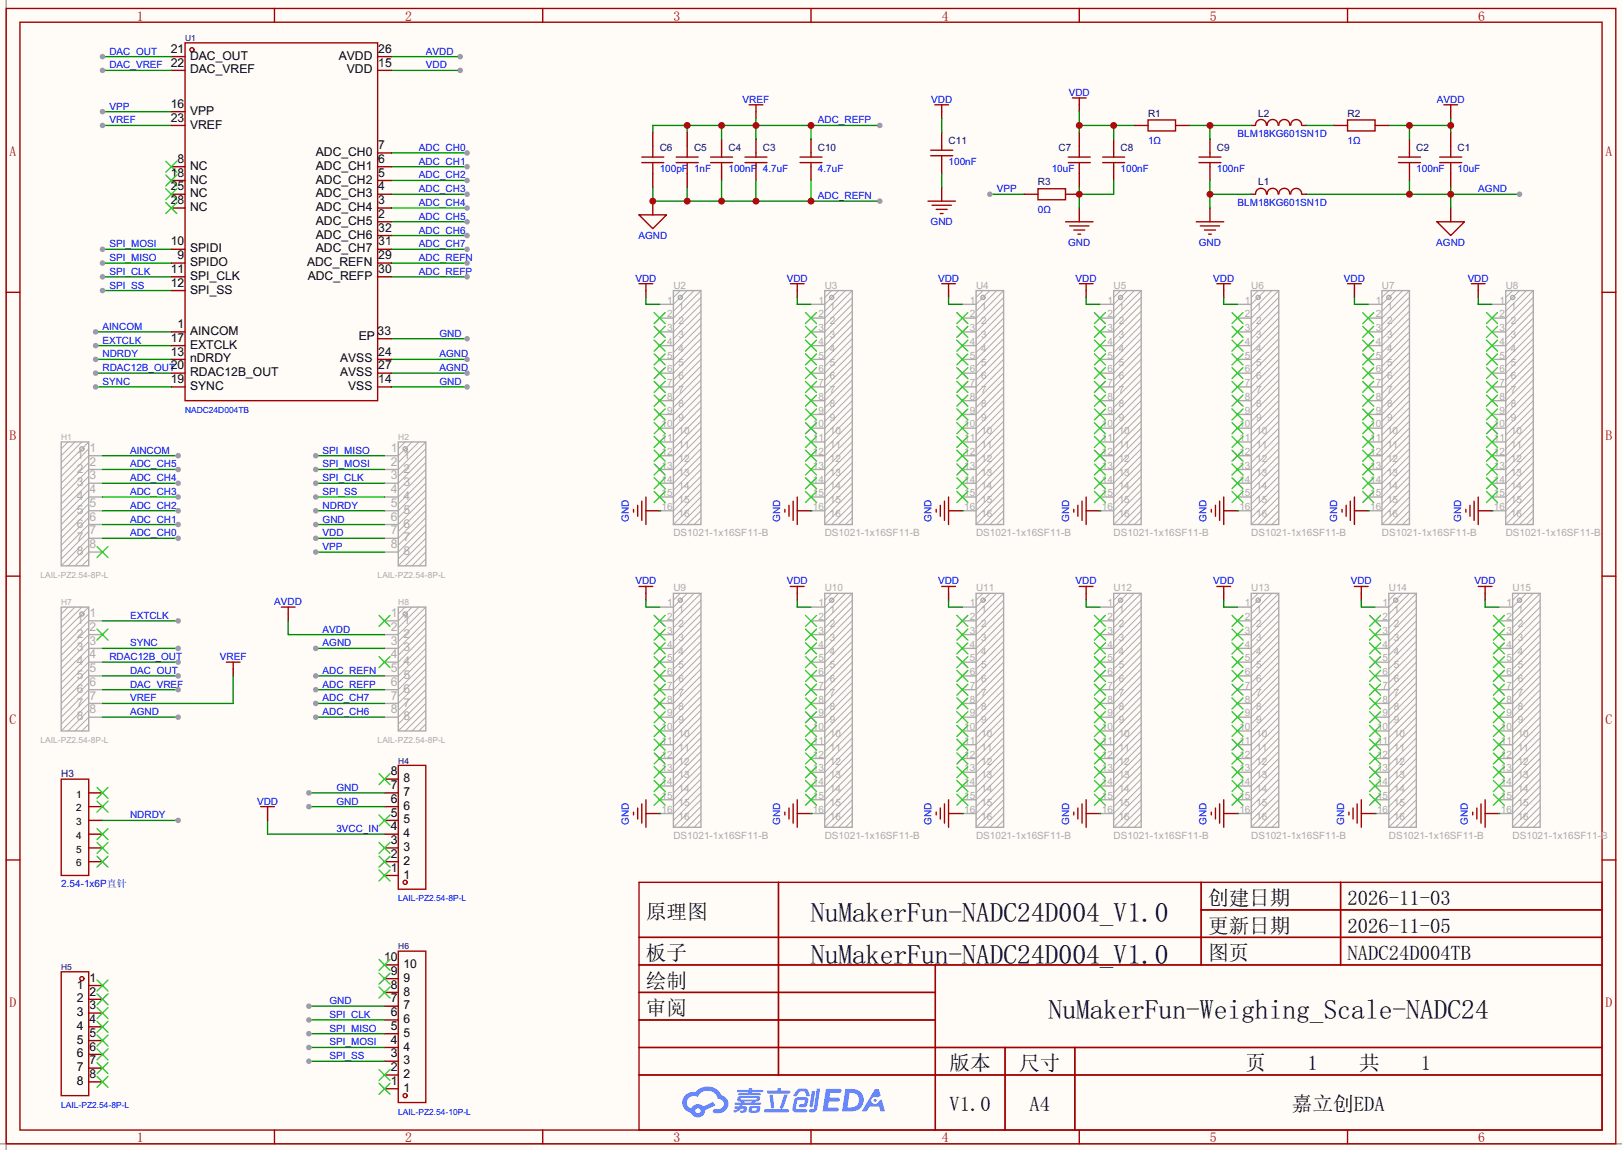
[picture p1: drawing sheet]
<svg xmlns="http://www.w3.org/2000/svg" width="299mm" height="212mm" viewBox="0 0 299 212" stroke-linecap="round" stroke-linejoin="round" font-family="sans-serif">
<defs><g id="words">
<g font-size="5.1">
<text x="149.7" y="170.2">NuMakerFun-NADC24D004_V1.0</text>
<text x="149.7" y="177.8">NuMakerFun-NADC24D004_V1.0</text>
<text x="193.6" y="188">NuMakerFun-Weighing_Scale-NADC24</text>
</g>
<g font-size="3.8">
<text x="223" y="167">创建日期</text>
<text x="248.8" y="167">2026-11-03</text>
<text x="119.3" y="169.6">原理图</text>
<text x="223" y="172.1">更新日期</text>
<text x="248.8" y="172.1">2026-11-05</text>
<text x="119.3" y="177.2">板子</text>
<text x="223" y="177.2">图页</text>
<text x="248.8" y="177.2">NADC24D004TB</text>
<text x="119.3" y="182.3">绘制</text>
<text x="119.3" y="187.4">审阅</text>
<text x="175.3" y="197.5">版本</text>
<text x="188.2" y="197.5">尺寸</text>
<text x="230" y="197.5">页</text>
<text x="241.4" y="197.5">1</text>
<text x="250.9" y="197.5">共</text>
<text x="262.4" y="197.5">1</text>
<text x="175.3" y="205.1">V1.0</text>
<text x="190.1" y="205.1">A4</text>
<text x="238.5" y="205.1">嘉立创EDA</text>
</g>
<g font-size="2.5" fill="#a00000">
<text x="25.3" y="3.8">1</text>
<text x="74.8" y="3.8">2</text>
<text x="124.3" y="3.8">3</text>
<text x="173.9" y="3.8">4</text>
<text x="223.4" y="3.8">5</text>
<text x="272.9" y="3.8">6</text>
<text x="1.8" y="28.8">A</text>
<text x="296.4" y="28.8">A</text>
<text x="1.8" y="81.2">B</text>
<text x="296.4" y="81.2">B</text>
<text x="1.8" y="133.5">C</text>
<text x="296.4" y="133.5">C</text>
<text x="1.8" y="185.9">D</text>
<text x="296.4" y="185.9">D</text>
<text x="25.3" y="210.9">1</text>
<text x="74.8" y="210.9">2</text>
<text x="124.3" y="210.9">3</text>
<text x="173.9" y="210.9">4</text>
<text x="223.4" y="210.9">5</text>
<text x="272.9" y="210.9">6</text>
</g>
<g font-size="2.2">
<text x="31.5" y="9.8">21</text>
<text x="35.1" y="11">DAC_OUT</text>
<text x="62.5" y="11">AVDD</text>
<text x="69.8" y="9.8">26</text>
<text x="31.5" y="12.3">22</text>
<text x="35.1" y="13.6">DAC_VREF</text>
<text x="64" y="13.6">VDD</text>
<text x="69.8" y="12.3">15</text>
<text x="31.5" y="19.9">16</text>
<text x="31.5" y="22.5">23</text>
<text x="35.1" y="21.2">VPP</text>
<text x="35.1" y="23.7">VREF</text>
<text x="58.3" y="28.8">ADC_CH0</text>
<text x="69.8" y="27.5">7</text>
<text x="31.5" y="32.6">18</text>
<text x="31.5" y="35.2">25</text>
<text x="32.8" y="30.1">8</text>
<text x="35.1" y="31.3">NC</text>
<text x="35.1" y="33.9">NC</text>
<text x="58.3" y="33.9">ADC_CH2</text>
<text x="58.3" y="31.3">ADC_CH1</text>
<text x="69.8" y="35.2">4</text>
<text x="69.8" y="32.6">5</text>
<text x="69.8" y="30.1">6</text>
<text x="31.5" y="37.7">28</text>
<text x="35.1" y="36.4">NC</text>
<text x="35.1" y="39">NC</text>
<text x="58.3" y="41.5">ADC_CH5</text>
<text x="58.3" y="39">ADC_CH4</text>
<text x="58.3" y="36.4">ADC_CH3</text>
<text x="69.8" y="40.2">2</text>
<text x="69.8" y="37.7">3</text>
<text x="31.5" y="45.3">10</text>
<text x="32.8" y="47.9">9</text>
<text x="35.1" y="46.6">SPIDI</text>
<text x="58.3" y="46.6">ADC_CH7</text>
<text x="58.3" y="44">ADC_CH6</text>
<text x="69.8" y="47.9">29</text>
<text x="69.8" y="45.3">31</text>
<text x="69.8" y="42.8">32</text>
<text x="31.5" y="50.4">11</text>
<text x="31.5" y="52.9">12</text>
<text x="35.1" y="49.1">SPIDO</text>
<text x="35.1" y="51.7">SPI_CLK</text>
<text x="56.7" y="49.1">ADC_REFN</text>
<text x="56.8" y="51.7">ADC_REFP</text>
<text x="69.8" y="50.4">30</text>
<text x="35.1" y="54.2">SPI_SS</text>
<text x="31.5" y="63.1">17</text>
<text x="31.5" y="65.6">13</text>
<text x="32.8" y="60.6">1</text>
<text x="35.1" y="61.8">AINCOM</text>
<text x="35.1" y="64.4">EXTCLK</text>
<text x="66.2" y="62.8">EP</text>
<text x="69.7" y="61.8">33</text>
<text x="69.8" y="65.6">24</text>
<text x="31.5" y="68.2">20</text>
<text x="31.5" y="70.7">19</text>
<text x="35.1" y="66.9">nDRDY</text>
<text x="35.1" y="69.4">RDAC12B_OUT</text>
<text x="35.1" y="72">SYNC</text>
<text x="62.8" y="69.4">AVSS</text>
<text x="62.8" y="66.9">AVSS</text>
<text x="64.3" y="72">VSS</text>
<text x="69.8" y="70.7">14</text>
<text x="69.8" y="68.2">27</text>
<text x="72.2" y="143.1">8</text>
<text x="72.2" y="148.2">6</text>
<text x="72.2" y="145.6">7</text>
<text x="74.5" y="149.5">6</text>
<text x="74.5" y="146.9">7</text>
<text x="74.5" y="144.4">8</text>
<text x="72.2" y="155.8">3</text>
<text x="72.2" y="153.3">4</text>
<text x="72.2" y="150.7">5</text>
<text x="74.5" y="154.5">4</text>
<text x="74.5" y="152">5</text>
<text x="72.2" y="160.9">1</text>
<text x="72.2" y="158.3">2</text>
<text x="74.5" y="159.6">2</text>
<text x="74.5" y="157.1">3</text>
<text x="74.5" y="162.2">1</text>
<text x="70.9" y="177.4">10</text>
<text x="72.2" y="179.9">9</text>
<text x="74.5" y="178.7">10</text>
<text x="14.2" y="182.5">1</text>
<text x="14.2" y="185">2</text>
<text x="16.5" y="181.2">1</text>
<text x="16.5" y="183.7">2</text>
<text x="72.2" y="185">7</text>
<text x="72.2" y="182.5">8</text>
<text x="74.5" y="183.7">8</text>
<text x="74.5" y="181.2">9</text>
<text x="14.2" y="187.6">3</text>
<text x="14.2" y="190.1">4</text>
<text x="16.5" y="186.3">3</text>
<text x="16.5" y="188.8">4</text>
<text x="16.5" y="191.4">5</text>
<text x="72.2" y="190.1">5</text>
<text x="72.2" y="187.6">6</text>
<text x="74.5" y="191.4">5</text>
<text x="74.5" y="188.8">6</text>
<text x="74.5" y="186.3">7</text>
<text x="14.2" y="192.6">5</text>
<text x="14.2" y="195.2">6</text>
<text x="14.2" y="197.7">7</text>
<text x="16.5" y="193.9">6</text>
<text x="16.5" y="196.4">7</text>
<text x="72.2" y="197.7">2</text>
<text x="72.2" y="195.2">3</text>
<text x="72.2" y="192.6">4</text>
<text x="74.5" y="196.4">3</text>
<text x="74.5" y="193.9">4</text>
<text x="14.2" y="200.3">8</text>
<text x="16.5" y="199">8</text>
<text x="72.2" y="200.3">1</text>
<text x="74.5" y="201.5">1</text>
<text x="74.5" y="199">2</text>
</g>
<g font-size="2.2" fill="#ababab">
<text x="16.5" y="83.4">1</text>
<text x="72.2" y="83.4">1</text>
<text x="14.2" y="84.7">1</text>
<text x="14.2" y="87.2">2</text>
<text x="14.2" y="89.8">3</text>
<text x="16.5" y="86">2</text>
<text x="16.5" y="88.5">3</text>
<text x="72.2" y="86">2</text>
<text x="72.2" y="88.5">3</text>
<text x="74.5" y="84.7">1</text>
<text x="74.5" y="87.2">2</text>
<text x="74.5" y="89.8">3</text>
<text x="14.2" y="92.3">4</text>
<text x="14.2" y="94.8">5</text>
<text x="16.5" y="91">4</text>
<text x="16.5" y="93.6">5</text>
<text x="72.2" y="91">4</text>
<text x="72.2" y="93.6">5</text>
<text x="74.5" y="92.3">4</text>
<text x="74.5" y="94.8">5</text>
<text x="14.2" y="97.4">6</text>
<text x="14.2" y="99.9">7</text>
<text x="16.5" y="96.1">6</text>
<text x="16.5" y="98.7">7</text>
<text x="16.5" y="101.2">8</text>
<text x="72.2" y="96.1">6</text>
<text x="72.2" y="98.7">7</text>
<text x="72.2" y="101.2">8</text>
<text x="74.5" y="97.4">6</text>
<text x="74.5" y="99.9">7</text>
<text x="14.2" y="102.5">8</text>
<text x="74.5" y="102.5">8</text>
<text x="16.5" y="113.9">1</text>
<text x="72.2" y="113.9">1</text>
<text x="14.2" y="115.2">1</text>
<text x="14.2" y="117.7">2</text>
<text x="16.5" y="116.4">2</text>
<text x="16.5" y="119">3</text>
<text x="72.2" y="116.4">2</text>
<text x="72.2" y="119">3</text>
<text x="74.5" y="115.2">1</text>
<text x="74.5" y="117.7">2</text>
<text x="14.2" y="120.2">3</text>
<text x="14.2" y="122.8">4</text>
<text x="14.2" y="125.3">5</text>
<text x="16.5" y="121.5">4</text>
<text x="16.5" y="124.1">5</text>
<text x="72.2" y="121.5">4</text>
<text x="72.2" y="124.1">5</text>
<text x="74.5" y="120.2">3</text>
<text x="74.5" y="122.8">4</text>
<text x="74.5" y="125.3">5</text>
<text x="14.2" y="127.9">6</text>
<text x="14.2" y="130.4">7</text>
<text x="16.5" y="126.6">6</text>
<text x="16.5" y="129.1">7</text>
<text x="16.5" y="131.7">8</text>
<text x="72.2" y="126.6">6</text>
<text x="72.2" y="129.1">7</text>
<text x="72.2" y="131.7">8</text>
<text x="74.5" y="127.9">6</text>
<text x="74.5" y="130.4">7</text>
<text x="14.2" y="132.9">8</text>
<text x="74.5" y="132.9">8</text>
</g>
<g font-size="1.8" fill="#00f">
<text x="20.2" y="10.1">DAC_OUT</text>
<text x="78.6" y="10.1">AVDD</text>
<text x="20.2" y="12.6">DAC_VREF</text>
<text x="78.6" y="12.6">VDD</text>
<text x="197.3" y="17.7">VDD</text>
<text x="20.2" y="22.8">VREF</text>
<text x="20.2" y="20.2">VPP</text>
<text x="137.1" y="19">VREF</text>
<text x="151" y="22.8">ADC_REFP</text>
<text x="171.9" y="19">VDD</text>
<text x="265.3" y="19">AVDD</text>
<text x="77.3" y="27.9">ADC_CH0</text>
<text x="212" y="26.6">1Ω</text>
<text x="228.5" y="25.3">BLM18KG601SN1D</text>
<text x="248.8" y="26.6">1Ω</text>
<text x="77.3" y="32.9">ADC_CH2</text>
<text x="77.3" y="35.5">ADC_CH3</text>
<text x="77.3" y="30.4">ADC_CH1</text>
<text x="121.8" y="31.7">100pF</text>
<text x="128.1" y="31.7">1nF</text>
<text x="134.5" y="31.7">100nF</text>
<text x="140.8" y="31.7">4.7uF</text>
<text x="151" y="31.7">4.7uF</text>
<text x="175.1" y="30.4">100nF</text>
<text x="184" y="35.5">VPP</text>
<text x="194.2" y="31.7">10uF</text>
<text x="206.9" y="31.7">100nF</text>
<text x="224.7" y="31.7">100nF</text>
<text x="261.5" y="31.7">100nF</text>
<text x="269.1" y="31.7">10uF</text>
<text x="272.9" y="35.5">AGND</text>
<text x="77.3" y="38">ADC_CH4</text>
<text x="77.3" y="40.6">ADC_CH5</text>
<text x="151" y="36.8">ADC_REFN</text>
<text x="171.8" y="41.6">GND</text>
<text x="191.6" y="39.3">0Ω</text>
<text x="228.5" y="38">BLM18KG601SN1D</text>
<text x="20.2" y="45.6">SPI_MOSI</text>
<text x="77.3" y="45.6">ADC_CH7</text>
<text x="77.3" y="43.1">ADC_CH6</text>
<text x="117.9" y="44.1">AGND</text>
<text x="197.2" y="45.4">GND</text>
<text x="221.3" y="45.4">GND</text>
<text x="265.2" y="45.4">AGND</text>
<text x="20.2" y="53.3">SPI_SS</text>
<text x="20.2" y="48.2">SPI_MISO</text>
<text x="20.2" y="50.7">SPI_CLK</text>
<text x="77.3" y="50.7">ADC_REFP</text>
<text x="77.3" y="48.2">ADC_REFN</text>
<text x="117.3" y="52">VDD</text>
<text x="145.2" y="52">VDD</text>
<text x="173.2" y="52">VDD</text>
<text x="198.6" y="52">VDD</text>
<text x="224" y="52">VDD</text>
<text x="248.1" y="52">VDD</text>
<text x="271" y="52">VDD</text>
<text x="18.9" y="63.4">EXTCLK</text>
<text x="18.9" y="66">NDRDY</text>
<text x="18.9" y="60.9">AINCOM</text>
<text x="81.2" y="66">AGND</text>
<text x="81.2" y="62.2">GND</text>
<text x="18.9" y="71">SYNC</text>
<text x="18.9" y="68.5">RDAC12B_OUT</text>
<text x="81.2" y="71">GND</text>
<text x="81.2" y="68.5">AGND</text>
<text x="24" y="83.7">AINCOM</text>
<text x="59.6" y="83.7">SPI_MISO</text>
<text x="24" y="88.8">ADC_CH4</text>
<text x="24" y="86.3">ADC_CH5</text>
<text x="59.6" y="88.8">SPI_CLK</text>
<text x="59.6" y="86.3">SPI_MOSI</text>
<text x="24" y="93.9">ADC_CH2</text>
<text x="24" y="91.4">ADC_CH3</text>
<text x="59.6" y="91.4">SPI_SS</text>
<text x="59.6" y="93.9">NDRDY</text>
<text x="24" y="99">ADC_CH0</text>
<text x="24" y="96.4">ADC_CH1</text>
<text x="59.6" y="101.5">VPP</text>
<text x="59.6" y="99">VDD</text>
<text x="59.6" y="96.4">GND</text>
<text x="116.1" y="96.3" transform="rotate(-90 116.1 96.3)">GND</text>
<text x="144" y="96.3" transform="rotate(-90 144 96.3)">GND</text>
<text x="172" y="96.3" transform="rotate(-90 172 96.3)">GND</text>
<text x="197.4" y="96.3" transform="rotate(-90 197.4 96.3)">GND</text>
<text x="222.8" y="96.3" transform="rotate(-90 222.8 96.3)">GND</text>
<text x="246.9" y="96.3" transform="rotate(-90 246.9 96.3)">GND</text>
<text x="269.8" y="96.3" transform="rotate(-90 269.8 96.3)">GND</text>
<text x="117.3" y="107.9">VDD</text>
<text x="145.2" y="107.9">VDD</text>
<text x="173.2" y="107.9">VDD</text>
<text x="198.6" y="107.9">VDD</text>
<text x="224" y="107.9">VDD</text>
<text x="249.4" y="107.9">VDD</text>
<text x="272.2" y="107.9">VDD</text>
<text x="50.6" y="111.7">AVDD</text>
<text x="24" y="114.2">EXTCLK</text>
<text x="24" y="119.3">SYNC</text>
<text x="59.6" y="119.3">AGND</text>
<text x="59.6" y="116.8">AVDD</text>
<text x="20.2" y="121.8">RDAC12B_OUT</text>
<text x="24" y="124.4">DAC_OUT</text>
<text x="40.6" y="121.8">VREF</text>
<text x="59.6" y="124.4">ADC_REFN</text>
<text x="24" y="129.5">VREF</text>
<text x="24" y="126.9">DAC_VREF</text>
<text x="59.6" y="129.5">ADC_CH7</text>
<text x="59.6" y="126.9">ADC_REFP</text>
<text x="24" y="132">AGND</text>
<text x="59.6" y="132">ADC_CH6</text>
<text x="47.5" y="148.5">VDD</text>
<text x="62.1" y="146">GND</text>
<text x="62.1" y="148.5">GND</text>
<text x="24" y="151.1">NDRDY</text>
<text x="62.1" y="153.6">3VCC_IN</text>
<text x="116.1" y="152.2" transform="rotate(-90 116.1 152.2)">GND</text>
<text x="144" y="152.2" transform="rotate(-90 144 152.2)">GND</text>
<text x="172" y="152.2" transform="rotate(-90 172 152.2)">GND</text>
<text x="197.4" y="152.2" transform="rotate(-90 197.4 152.2)">GND</text>
<text x="222.8" y="152.2" transform="rotate(-90 222.8 152.2)">GND</text>
<text x="248.2" y="152.2" transform="rotate(-90 248.2 152.2)">GND</text>
<text x="271" y="152.2" transform="rotate(-90 271 152.2)">GND</text>
<text x="11.3" y="163.8">2.54-1x6P直针</text>
<text x="60.8" y="185.3">GND</text>
<text x="60.8" y="190.4">SPI_MISO</text>
<text x="60.8" y="187.9">SPI_CLK</text>
<text x="60.8" y="193">SPI_MOSI</text>
<text x="60.8" y="195.5">SPI_SS</text>
</g>
<g font-size="1.8" fill="#000080">
<text x="212" y="21.5">R1</text>
<text x="232.3" y="21.5">L2</text>
<text x="248.8" y="21.5">R2</text>
<text x="121.8" y="27.9">C6</text>
<text x="128.1" y="27.9">C5</text>
<text x="134.5" y="27.9">C4</text>
<text x="140.8" y="27.9">C3</text>
<text x="151" y="27.9">C10</text>
<text x="175.1" y="26.6">C11</text>
<text x="195.5" y="27.9">C7</text>
<text x="206.9" y="27.9">C8</text>
<text x="224.7" y="27.9">C9</text>
<text x="261.5" y="27.9">C2</text>
<text x="269.1" y="27.9">C1</text>
<text x="191.6" y="34.2">R3</text>
<text x="232.3" y="34.2">L1</text>
<text x="11.3" y="143.4">H3</text>
</g>
<g font-size="1.8" fill="#ababab">
<text x="124.3" y="53.3">U2</text>
<text x="152.3" y="53.3">U3</text>
<text x="180.2" y="53.3">U4</text>
<text x="205.6" y="53.3">U5</text>
<text x="231" y="53.3">U6</text>
<text x="255.1" y="53.3">U7</text>
<text x="278" y="53.3">U8</text>
<text x="123.2" y="56">1</text>
<text x="123.2" y="58.6">2</text>
<text x="125.3" y="57.3">1</text>
<text x="125.3" y="59.8">2</text>
<text x="151.1" y="56">1</text>
<text x="151.1" y="58.6">2</text>
<text x="153.2" y="57.3">1</text>
<text x="153.2" y="59.8">2</text>
<text x="179.1" y="56">1</text>
<text x="179.1" y="58.6">2</text>
<text x="181.2" y="57.3">1</text>
<text x="181.2" y="59.8">2</text>
<text x="204.5" y="56">1</text>
<text x="204.5" y="58.6">2</text>
<text x="206.6" y="57.3">1</text>
<text x="206.6" y="59.8">2</text>
<text x="229.9" y="56">1</text>
<text x="229.9" y="58.6">2</text>
<text x="232" y="57.3">1</text>
<text x="232" y="59.8">2</text>
<text x="254" y="56">1</text>
<text x="254" y="58.6">2</text>
<text x="256.1" y="57.3">1</text>
<text x="256.1" y="59.8">2</text>
<text x="276.8" y="56">1</text>
<text x="276.8" y="58.6">2</text>
<text x="278.9" y="57.3">1</text>
<text x="278.9" y="59.8">2</text>
<text x="123.2" y="61.1">3</text>
<text x="123.2" y="63.7">4</text>
<text x="125.3" y="62.4">3</text>
<text x="125.3" y="64.9">4</text>
<text x="151.1" y="61.1">3</text>
<text x="151.1" y="63.7">4</text>
<text x="153.2" y="62.4">3</text>
<text x="153.2" y="64.9">4</text>
<text x="179.1" y="61.1">3</text>
<text x="179.1" y="63.7">4</text>
<text x="181.2" y="62.4">3</text>
<text x="181.2" y="64.9">4</text>
<text x="204.5" y="61.1">3</text>
<text x="204.5" y="63.7">4</text>
<text x="206.6" y="62.4">3</text>
<text x="206.6" y="64.9">4</text>
<text x="229.9" y="61.1">3</text>
<text x="229.9" y="63.7">4</text>
<text x="232" y="62.4">3</text>
<text x="232" y="64.9">4</text>
<text x="254" y="61.1">3</text>
<text x="254" y="63.7">4</text>
<text x="256.1" y="62.4">3</text>
<text x="256.1" y="64.9">4</text>
<text x="276.8" y="61.1">3</text>
<text x="276.8" y="63.7">4</text>
<text x="278.9" y="62.4">3</text>
<text x="278.9" y="64.9">4</text>
<text x="123.2" y="66.2">5</text>
<text x="123.2" y="68.7">6</text>
<text x="123.2" y="71.3">7</text>
<text x="125.3" y="67.5">5</text>
<text x="125.3" y="70">6</text>
<text x="151.1" y="66.2">5</text>
<text x="151.1" y="68.7">6</text>
<text x="151.1" y="71.3">7</text>
<text x="153.2" y="67.5">5</text>
<text x="153.2" y="70">6</text>
<text x="179.1" y="66.2">5</text>
<text x="179.1" y="68.7">6</text>
<text x="179.1" y="71.3">7</text>
<text x="181.2" y="67.5">5</text>
<text x="181.2" y="70">6</text>
<text x="204.5" y="66.2">5</text>
<text x="204.5" y="68.7">6</text>
<text x="204.5" y="71.3">7</text>
<text x="206.6" y="67.5">5</text>
<text x="206.6" y="70">6</text>
<text x="229.9" y="66.2">5</text>
<text x="229.9" y="68.7">6</text>
<text x="229.9" y="71.3">7</text>
<text x="232" y="67.5">5</text>
<text x="232" y="70">6</text>
<text x="254" y="66.2">5</text>
<text x="254" y="68.7">6</text>
<text x="254" y="71.3">7</text>
<text x="256.1" y="67.5">5</text>
<text x="256.1" y="70">6</text>
<text x="276.8" y="66.2">5</text>
<text x="276.8" y="68.7">6</text>
<text x="276.8" y="71.3">7</text>
<text x="278.9" y="67.5">5</text>
<text x="278.9" y="70">6</text>
<text x="123.2" y="73.8">8</text>
<text x="123.2" y="76.4">9</text>
<text x="125.3" y="72.5">7</text>
<text x="125.3" y="75.1">8</text>
<text x="125.3" y="77.6">9</text>
<text x="151.1" y="73.8">8</text>
<text x="151.1" y="76.4">9</text>
<text x="153.2" y="72.5">7</text>
<text x="153.2" y="75.1">8</text>
<text x="153.2" y="77.6">9</text>
<text x="179.1" y="73.8">8</text>
<text x="179.1" y="76.4">9</text>
<text x="181.2" y="72.5">7</text>
<text x="181.2" y="75.1">8</text>
<text x="181.2" y="77.6">9</text>
<text x="204.5" y="73.8">8</text>
<text x="204.5" y="76.4">9</text>
<text x="206.6" y="72.5">7</text>
<text x="206.6" y="75.1">8</text>
<text x="206.6" y="77.6">9</text>
<text x="229.9" y="73.8">8</text>
<text x="229.9" y="76.4">9</text>
<text x="232" y="72.5">7</text>
<text x="232" y="75.1">8</text>
<text x="232" y="77.6">9</text>
<text x="254" y="73.8">8</text>
<text x="254" y="76.4">9</text>
<text x="256.1" y="72.5">7</text>
<text x="256.1" y="75.1">8</text>
<text x="256.1" y="77.6">9</text>
<text x="276.8" y="73.8">8</text>
<text x="276.8" y="76.4">9</text>
<text x="278.9" y="72.5">7</text>
<text x="278.9" y="75.1">8</text>
<text x="278.9" y="77.6">9</text>
<text x="122.2" y="78.9">10</text>
<text x="122.2" y="81.4">11</text>
<text x="122.2" y="84">12</text>
<text x="125.3" y="80.2">10</text>
<text x="125.3" y="82.7">11</text>
<text x="150.1" y="78.9">10</text>
<text x="150.1" y="81.4">11</text>
<text x="150.1" y="84">12</text>
<text x="153.2" y="80.2">10</text>
<text x="153.2" y="82.7">11</text>
<text x="178" y="78.9">10</text>
<text x="178" y="81.4">11</text>
<text x="178" y="84">12</text>
<text x="181.2" y="80.2">10</text>
<text x="181.2" y="82.7">11</text>
<text x="203.4" y="78.9">10</text>
<text x="203.4" y="81.4">11</text>
<text x="203.4" y="84">12</text>
<text x="206.6" y="80.2">10</text>
<text x="206.6" y="82.7">11</text>
<text x="228.8" y="78.9">10</text>
<text x="228.8" y="81.4">11</text>
<text x="228.8" y="84">12</text>
<text x="232" y="80.2">10</text>
<text x="232" y="82.7">11</text>
<text x="253" y="78.9">10</text>
<text x="253" y="81.4">11</text>
<text x="253" y="84">12</text>
<text x="256.1" y="80.2">10</text>
<text x="256.1" y="82.7">11</text>
<text x="275.8" y="78.9">10</text>
<text x="275.8" y="81.4">11</text>
<text x="275.8" y="84">12</text>
<text x="278.9" y="80.2">10</text>
<text x="278.9" y="82.7">11</text>
<text x="122.2" y="86.5">13</text>
<text x="122.2" y="89.1">14</text>
<text x="125.3" y="85.2">12</text>
<text x="125.3" y="87.8">13</text>
<text x="150.1" y="86.5">13</text>
<text x="150.1" y="89.1">14</text>
<text x="153.2" y="85.2">12</text>
<text x="153.2" y="87.8">13</text>
<text x="178" y="86.5">13</text>
<text x="178" y="89.1">14</text>
<text x="181.2" y="85.2">12</text>
<text x="181.2" y="87.8">13</text>
<text x="203.4" y="86.5">13</text>
<text x="203.4" y="89.1">14</text>
<text x="206.6" y="85.2">12</text>
<text x="206.6" y="87.8">13</text>
<text x="228.8" y="86.5">13</text>
<text x="228.8" y="89.1">14</text>
<text x="232" y="85.2">12</text>
<text x="232" y="87.8">13</text>
<text x="253" y="86.5">13</text>
<text x="253" y="89.1">14</text>
<text x="256.1" y="85.2">12</text>
<text x="256.1" y="87.8">13</text>
<text x="275.8" y="86.5">13</text>
<text x="275.8" y="89.1">14</text>
<text x="278.9" y="85.2">12</text>
<text x="278.9" y="87.8">13</text>
<text x="122.2" y="91.6">15</text>
<text x="122.2" y="94.1">16</text>
<text x="125.3" y="90.3">14</text>
<text x="125.3" y="92.9">15</text>
<text x="125.3" y="95.4">16</text>
<text x="150.1" y="91.6">15</text>
<text x="150.1" y="94.1">16</text>
<text x="153.2" y="90.3">14</text>
<text x="153.2" y="92.9">15</text>
<text x="153.2" y="95.4">16</text>
<text x="178" y="91.6">15</text>
<text x="178" y="94.1">16</text>
<text x="181.2" y="90.3">14</text>
<text x="181.2" y="92.9">15</text>
<text x="181.2" y="95.4">16</text>
<text x="203.4" y="91.6">15</text>
<text x="203.4" y="94.1">16</text>
<text x="206.6" y="90.3">14</text>
<text x="206.6" y="92.9">15</text>
<text x="206.6" y="95.4">16</text>
<text x="228.8" y="91.6">15</text>
<text x="228.8" y="94.1">16</text>
<text x="232" y="90.3">14</text>
<text x="232" y="92.9">15</text>
<text x="232" y="95.4">16</text>
<text x="253" y="91.6">15</text>
<text x="253" y="94.1">16</text>
<text x="256.1" y="90.3">14</text>
<text x="256.1" y="92.9">15</text>
<text x="256.1" y="95.4">16</text>
<text x="275.8" y="91.6">15</text>
<text x="275.8" y="94.1">16</text>
<text x="278.9" y="90.3">14</text>
<text x="278.9" y="92.9">15</text>
<text x="278.9" y="95.4">16</text>
<text x="124.3" y="99">DS1021-1x16SF11-B</text>
<text x="152.3" y="99">DS1021-1x16SF11-B</text>
<text x="180.2" y="99">DS1021-1x16SF11-B</text>
<text x="205.6" y="99">DS1021-1x16SF11-B</text>
<text x="231" y="99">DS1021-1x16SF11-B</text>
<text x="255.1" y="99">DS1021-1x16SF11-B</text>
<text x="278" y="99">DS1021-1x16SF11-B</text>
<text x="123.2" y="111.9">1</text>
<text x="124.3" y="109.1">U9</text>
<text x="125.3" y="113.2">1</text>
<text x="151.1" y="111.9">1</text>
<text x="152.3" y="109.1">U10</text>
<text x="153.2" y="113.2">1</text>
<text x="179.1" y="111.9">1</text>
<text x="180.2" y="109.1">U11</text>
<text x="181.2" y="113.2">1</text>
<text x="204.5" y="111.9">1</text>
<text x="205.6" y="109.1">U12</text>
<text x="206.6" y="113.2">1</text>
<text x="229.9" y="111.9">1</text>
<text x="231" y="109.1">U13</text>
<text x="232" y="113.2">1</text>
<text x="255.3" y="111.9">1</text>
<text x="256.4" y="109.1">U14</text>
<text x="257.4" y="113.2">1</text>
<text x="278.1" y="111.9">1</text>
<text x="279.3" y="109.1">U15</text>
<text x="280.2" y="113.2">1</text>
<text x="123.2" y="114.5">2</text>
<text x="123.2" y="117">3</text>
<text x="123.2" y="119.5">4</text>
<text x="125.3" y="115.7">2</text>
<text x="125.3" y="118.3">3</text>
<text x="151.1" y="114.5">2</text>
<text x="151.1" y="117">3</text>
<text x="151.1" y="119.5">4</text>
<text x="153.2" y="115.7">2</text>
<text x="153.2" y="118.3">3</text>
<text x="179.1" y="114.5">2</text>
<text x="179.1" y="117">3</text>
<text x="179.1" y="119.5">4</text>
<text x="181.2" y="115.7">2</text>
<text x="181.2" y="118.3">3</text>
<text x="204.5" y="114.5">2</text>
<text x="204.5" y="117">3</text>
<text x="204.5" y="119.5">4</text>
<text x="206.6" y="115.7">2</text>
<text x="206.6" y="118.3">3</text>
<text x="229.9" y="114.5">2</text>
<text x="229.9" y="117">3</text>
<text x="229.9" y="119.5">4</text>
<text x="232" y="115.7">2</text>
<text x="232" y="118.3">3</text>
<text x="255.3" y="114.5">2</text>
<text x="255.3" y="117">3</text>
<text x="255.3" y="119.5">4</text>
<text x="257.4" y="115.7">2</text>
<text x="257.4" y="118.3">3</text>
<text x="278.1" y="114.5">2</text>
<text x="278.1" y="117">3</text>
<text x="278.1" y="119.5">4</text>
<text x="280.2" y="115.7">2</text>
<text x="280.2" y="118.3">3</text>
<text x="123.2" y="122.1">5</text>
<text x="123.2" y="124.6">6</text>
<text x="125.3" y="120.8">4</text>
<text x="125.3" y="123.3">5</text>
<text x="125.3" y="125.9">6</text>
<text x="151.1" y="122.1">5</text>
<text x="151.1" y="124.6">6</text>
<text x="153.2" y="120.8">4</text>
<text x="153.2" y="123.3">5</text>
<text x="153.2" y="125.9">6</text>
<text x="179.1" y="122.1">5</text>
<text x="179.1" y="124.6">6</text>
<text x="181.2" y="120.8">4</text>
<text x="181.2" y="123.3">5</text>
<text x="181.2" y="125.9">6</text>
<text x="204.5" y="122.1">5</text>
<text x="204.5" y="124.6">6</text>
<text x="206.6" y="120.8">4</text>
<text x="206.6" y="123.3">5</text>
<text x="206.6" y="125.9">6</text>
<text x="229.9" y="122.1">5</text>
<text x="229.9" y="124.6">6</text>
<text x="232" y="120.8">4</text>
<text x="232" y="123.3">5</text>
<text x="232" y="125.9">6</text>
<text x="255.3" y="122.1">5</text>
<text x="255.3" y="124.6">6</text>
<text x="257.4" y="120.8">4</text>
<text x="257.4" y="123.3">5</text>
<text x="257.4" y="125.9">6</text>
<text x="278.1" y="122.1">5</text>
<text x="278.1" y="124.6">6</text>
<text x="280.2" y="120.8">4</text>
<text x="280.2" y="123.3">5</text>
<text x="280.2" y="125.9">6</text>
<text x="123.2" y="127.2">7</text>
<text x="123.2" y="129.7">8</text>
<text x="125.3" y="128.4">7</text>
<text x="125.3" y="131">8</text>
<text x="151.1" y="127.2">7</text>
<text x="151.1" y="129.7">8</text>
<text x="153.2" y="128.4">7</text>
<text x="153.2" y="131">8</text>
<text x="179.1" y="127.2">7</text>
<text x="179.1" y="129.7">8</text>
<text x="181.2" y="128.4">7</text>
<text x="181.2" y="131">8</text>
<text x="204.5" y="127.2">7</text>
<text x="204.5" y="129.7">8</text>
<text x="206.6" y="128.4">7</text>
<text x="206.6" y="131">8</text>
<text x="229.9" y="127.2">7</text>
<text x="229.9" y="129.7">8</text>
<text x="232" y="128.4">7</text>
<text x="232" y="131">8</text>
<text x="255.3" y="127.2">7</text>
<text x="255.3" y="129.7">8</text>
<text x="257.4" y="128.4">7</text>
<text x="257.4" y="131">8</text>
<text x="278.1" y="127.2">7</text>
<text x="278.1" y="129.7">8</text>
<text x="280.2" y="128.4">7</text>
<text x="280.2" y="131">8</text>
<text x="122.2" y="134.8">10</text>
<text x="122.2" y="137.3">11</text>
<text x="123.2" y="132.2">9</text>
<text x="125.3" y="133.5">9</text>
<text x="125.3" y="136">10</text>
<text x="150.1" y="134.8">10</text>
<text x="150.1" y="137.3">11</text>
<text x="151.1" y="132.2">9</text>
<text x="153.2" y="133.5">9</text>
<text x="153.2" y="136">10</text>
<text x="178" y="134.8">10</text>
<text x="178" y="137.3">11</text>
<text x="179.1" y="132.2">9</text>
<text x="181.2" y="133.5">9</text>
<text x="181.2" y="136">10</text>
<text x="203.4" y="134.8">10</text>
<text x="203.4" y="137.3">11</text>
<text x="204.5" y="132.2">9</text>
<text x="206.6" y="133.5">9</text>
<text x="206.6" y="136">10</text>
<text x="228.8" y="134.8">10</text>
<text x="228.8" y="137.3">11</text>
<text x="229.9" y="132.2">9</text>
<text x="232" y="133.5">9</text>
<text x="232" y="136">10</text>
<text x="254.2" y="134.8">10</text>
<text x="254.2" y="137.3">11</text>
<text x="255.3" y="132.2">9</text>
<text x="257.4" y="133.5">9</text>
<text x="257.4" y="136">10</text>
<text x="277.1" y="134.8">10</text>
<text x="277.1" y="137.3">11</text>
<text x="278.1" y="132.2">9</text>
<text x="280.2" y="133.5">9</text>
<text x="280.2" y="136">10</text>
<text x="122.2" y="139.9">12</text>
<text x="122.2" y="142.4">13</text>
<text x="125.3" y="138.6">11</text>
<text x="125.3" y="141.1">12</text>
<text x="125.3" y="143.7">13</text>
<text x="150.1" y="139.9">12</text>
<text x="150.1" y="142.4">13</text>
<text x="153.2" y="138.6">11</text>
<text x="153.2" y="141.1">12</text>
<text x="153.2" y="143.7">13</text>
<text x="178" y="139.9">12</text>
<text x="178" y="142.4">13</text>
<text x="181.2" y="138.6">11</text>
<text x="181.2" y="141.1">12</text>
<text x="181.2" y="143.7">13</text>
<text x="203.4" y="139.9">12</text>
<text x="203.4" y="142.4">13</text>
<text x="206.6" y="138.6">11</text>
<text x="206.6" y="141.1">12</text>
<text x="206.6" y="143.7">13</text>
<text x="228.8" y="139.9">12</text>
<text x="228.8" y="142.4">13</text>
<text x="232" y="138.6">11</text>
<text x="232" y="141.1">12</text>
<text x="232" y="143.7">13</text>
<text x="254.2" y="139.9">12</text>
<text x="254.2" y="142.4">13</text>
<text x="257.4" y="138.6">11</text>
<text x="257.4" y="141.1">12</text>
<text x="257.4" y="143.7">13</text>
<text x="277.1" y="139.9">12</text>
<text x="277.1" y="142.4">13</text>
<text x="280.2" y="138.6">11</text>
<text x="280.2" y="141.1">12</text>
<text x="280.2" y="143.7">13</text>
<text x="122.2" y="144.9">14</text>
<text x="122.2" y="147.5">15</text>
<text x="125.3" y="146.2">14</text>
<text x="125.3" y="148.7">15</text>
<text x="150.1" y="144.9">14</text>
<text x="150.1" y="147.5">15</text>
<text x="153.2" y="146.2">14</text>
<text x="153.2" y="148.7">15</text>
<text x="178" y="144.9">14</text>
<text x="178" y="147.5">15</text>
<text x="181.2" y="146.2">14</text>
<text x="181.2" y="148.7">15</text>
<text x="203.4" y="144.9">14</text>
<text x="203.4" y="147.5">15</text>
<text x="206.6" y="146.2">14</text>
<text x="206.6" y="148.7">15</text>
<text x="228.8" y="144.9">14</text>
<text x="228.8" y="147.5">15</text>
<text x="232" y="146.2">14</text>
<text x="232" y="148.7">15</text>
<text x="254.2" y="144.9">14</text>
<text x="254.2" y="147.5">15</text>
<text x="257.4" y="146.2">14</text>
<text x="257.4" y="148.7">15</text>
<text x="277.1" y="144.9">14</text>
<text x="277.1" y="147.5">15</text>
<text x="280.2" y="146.2">14</text>
<text x="280.2" y="148.7">15</text>
<text x="122.2" y="150">16</text>
<text x="124.3" y="154.9">DS1021-1x16SF11-B</text>
<text x="125.3" y="151.3">16</text>
<text x="150.1" y="150">16</text>
<text x="152.3" y="154.9">DS1021-1x16SF11-B</text>
<text x="153.2" y="151.3">16</text>
<text x="178" y="150">16</text>
<text x="180.2" y="154.9">DS1021-1x16SF11-B</text>
<text x="181.2" y="151.3">16</text>
<text x="203.4" y="150">16</text>
<text x="205.6" y="154.9">DS1021-1x16SF11-B</text>
<text x="206.6" y="151.3">16</text>
<text x="228.8" y="150">16</text>
<text x="231" y="154.9">DS1021-1x16SF11-B</text>
<text x="232" y="151.3">16</text>
<text x="254.2" y="150">16</text>
<text x="256.4" y="154.9">DS1021-1x16SF11-B</text>
<text x="257.4" y="151.3">16</text>
<text x="277.1" y="150">16</text>
<text x="279.3" y="154.9">DS1021-1x16SF11-B</text>
<text x="280.2" y="151.3">16</text>
</g>
<g font-size="1.8">
<text x="14.1" y="147.2">1</text>
<text x="14.1" y="149.8">2</text>
<text x="14.1" y="152.3">3</text>
<text x="14.1" y="154.8">4</text>
<text x="14.1" y="157.4">5</text>
<text x="14.1" y="159.9">6</text>
</g>
<g font-size="1.6" fill="#000080">
<text x="34.2" y="7.6">U1</text>
<text x="73.5" y="141">H4</text>
<text x="11.3" y="179.1">H5</text>
<text x="73.5" y="175.2">H6</text>
</g>
<g font-size="1.6" fill="#00f">
<text x="34.2" y="76.2">NADC24D004TB</text>
<text x="73.5" y="166.4">LAIL-PZ2.54-8P-L</text>
<text x="11.3" y="204.5">LAIL-PZ2.54-8P-L</text>
<text x="73.5" y="205.7">LAIL-PZ2.54-10P-L</text>
</g>
<g font-size="1.6" fill="#ababab">
<text x="11.3" y="81.3">H1</text>
<text x="73.5" y="81.3">H2</text>
<text x="7.5" y="106.7">LAIL-PZ2.54-8P-L</text>
<text x="69.7" y="106.7">LAIL-PZ2.54-8P-L</text>
<text x="11.3" y="111.7">H7</text>
<text x="73.5" y="111.7">H8</text>
<text x="7.5" y="137.1">LAIL-PZ2.54-8P-L</text>
<text x="69.7" y="137.1">LAIL-PZ2.54-8P-L</text>
</g>
</g></defs>
<path d="M0 0h299.5v212.3h-299.5z" fill="#fffcf7"/>
<path d="M1.1 0v212.3M0 211.1h299.5" fill="none" stroke="#999" stroke-width=".25"/>
<g fill="none" stroke="#a10000" stroke-width=".25">
<path d="M1.1 1.6h297.2v209.5h-297.2zM3.7 4.1h292.1v204.5h-292.1zM50.7 1.6v2.5M100.2 1.6v2.5M149.7 1.6v2.5M199.3 1.6v2.5M248.8 1.6v2.5M1.1 54h2.6M295.8 54h2.5M1.1 106.3h2.6M295.8 106.3h2.5M1.1 158.7h2.6"/>
<path d="M295.8 158.7h2.5M118 162.9h177.8v45.7h-177.8zM118 173h177.8M118 178.1h177.8M143.7 162.9v35.5M172.7 178.1v30.5M221.8 162.9v15.2M221.8 167.9h74M247.5 162.9v15.2M118 183.2h54.7M118 193.3h177.8M118 188.3h54.7"/>
<path d="M118 198.4h177.8M185.6 193.3v15.3M198.4 193.3v15.3M50.7 208.6v2.5M100.2 208.6v2.5M149.7 208.6v2.5M199.3 208.6v2.5M248.8 208.6v2.5"/>
</g>
<g fill="#5487ff">
<path d="M152.5 201h1.6a1.34 1.34 0 0 1 1.2 .2 .37 .37 0 0 1-.3 .5h-1.7l-.2 .9h1.6a.37 .37 0 0 1 .4 .4 .37 .37 0 0 1-.4 .3h-1.7l-.2 1.1h.8a1.26 1.26 0 0 1 1.2 .2 .36 .36 0 0 1-.3 .5h-2.6z"/>
<path d="M161.5 201h.8l.3 1.3-.6 .3a.72 .72 0 0 0-1.1 .2 .72 .72 0 0 0 .3 1 .72 .72 0 0 0 1-.4l.1-.2 .5-.3 .6 2.2h-.8l-.3-.9h-1.8l-.5 .9h-.9z"/>
<path d="M149.9 201.4h.6l-.4 2.7a.31 .31 0 0 1-.3 .3 .31 .31 0 0 1-.3-.3z"/>
<path d="M150.8 200.9h.6l-.5 3.7a.97 .97 0 0 1-1.5 .5l.1-.3 .6-.1 .2-.1z"/>
<path d="M147.1 201.2l.5-.3 1.3 .1 .3 .4 .3 .8-.1 .1h-.5l-.3-.8h-.8h-.2l-.6 .8h-.5v-.2z"/>
<path d="M146.8 202.8l.4-.3h1.5a.69 .69 0 0 1 .5 .4 .69 .69 0 0 1-.1 .8 .74 .74 0 0 1-.8 .7h-.6a.27 .27 0 0 1-.2-.4 .27 .27 0 0 1 .3-.2h.6l.2-.8-1.4 .1-.3 1.6 1.9 .1a.28 .28 0 0 1 .2 .3 .28 .28 0 0 1-.3 .2h-1.9l-.4-.3-.1-.4z"/>
<path d="M141.1 204.7h4.3a.28 .28 0 0 1 .3 .3 .28 .28 0 0 1-.3 .3h-4.2l-.1-.1z"/>
<path d="M144.8 202h.6l-.8 2.5a.3 .3 0 0 1-.4 .1 .3 .3 0 0 1-.2-.2z"/>
<path d="M142.1 202.1h.6l.2 2.2-.2 .3-.4-.2z"/>
<path d="M141.7 201.3h1.8l.2-.5h.5l-.1 .5h1.5a.27 .27 0 0 1 .3 .3 .27 .27 0 0 1-.3 .2h-3.8l-.2-.1z"/>
<path d="M135.7 204.2h.8v-.2h.6l-.1 .2h.8a.7 .7 0 0 1-.5 1.2h-.6v-.4l.6-.1v-.2l-.4-.1-.5 .5-.8 .3-.2-.4 .8-.4h-.6z"/>
<path d="M136.1 201.2h2.1l.1-.3h.6l-.1 .3h1.9l.2 .2-.2 .2h-1.9l-.1 .2h1.6l.2 .2-.2 .1h-3.9l-.1-.3h1.8v-.2h-1.9l-.1-.2z"/>
<path d="M156.1 201l-.6 4.1h1.4a2.14 2.14 0 0 0 2.6-2.1 2.14 2.14 0 0 0-2.7-2zM156.8 201.7a1.37 1.37 0 0 1 1.8 1.2 1.37 1.37 0 0 1-1.5 1.5h-.7z"/>
<path d="M136.3 202.5a.47 .47 0 0 0-.2 .6 .47 .47 0 0 0 .6 .2l.1 .2h-1.1l-.1 .3 4.7 .1 .2-.2-.1-.2h-1l.1-.2a.6 .6 0 0 0 .7-.2 .6 .6 0 0 0 0-.8h-3.5zM136.8 202.7l2.8-.1 .1 .1-.1 .3h-2.8zM137.4 203.3h1.4l-.1 .2h-1.2z"/>
<path d="M138.4 204.3a.9 .9 0 0 0-.1 1 2.48 2.48 0 0 0 1.9-.1 .84 .84 0 0 0 0-1l-1.4-.1zM138.9 204.6l.7-.1 .1 .3-.2 .2h-.7z"/>
<path d="M126.6 202.1a1.91 1.91 0 0 0-.5 2 1.91 1.91 0 0 0 1.5 1.3 1.35 1.35 0 0 0 1.5 .8 1.35 1.35 0 0 0 1.1-1.3l1.9-.9-.4-.6-1.8 .8a1.41 1.41 0 0 0-2.3 .4 1.25 1.25 0 0 1-.6-1.8 1.25 1.25 0 0 1 1.8-.3 1.97 1.97 0 0 1 2-1.2 1.97 1.97 0 0 1 1.8 1.5 .96 .96 0 0 1 1 .9 .96 .96 0 0 1-.9 1h-.6a.39 .39 0 0 0-.5 .3 .39 .39 0 0 0 .4 .5 1.87 1.87 0 0 0 1.9-.6 1.87 1.87 0 0 0 .4-2l-.7-.6-.4-.2a2.86 2.86 0 0 0-4.8-.6h-.3a2.27 2.27 0 0 0-1.5 .6zM128.4 205a.5 .5 0 0 1 1 0 .5 .5 0 0 1-1 0z"/>
<circle cx="161.6" cy="203.1" r=".27"/>
</g>
<g fill="none" stroke="#870000" stroke-width=".25">
<path d="M139.6 20.6v1.3M267.8 20.6v1.3M53.2 113.3v1.3M43.1 123.5v1.3M16.4 146.3h2.5M16.4 148.9h2.5M16.4 151.4h2.5M16.4 154h2.5M16.4 156.5h2.5M16.4 159h2.5M71 146.3h2.5M71 148.9h2.5"/>
<path d="M71 151.4h2.5M71 154h2.5M71 156.5h2.5M71 159h2.5M71 143.8h2.5M71 161.6h2.5M71 178.1h2.5M16.4 181.9h2.5M16.4 184.4h2.5M16.4 187h2.5M16.4 189.5h2.5M16.4 192.1h2.5"/>
<path d="M16.4 194.6h2.5M16.4 197.1h2.5M16.4 199.7h2.5M71 198.4h2.5M71 195.9h2.5M71 193.3h2.5M71 190.8h2.5M71 188.3h2.5M71 185.7h2.5M71 183.2h2.5M71 180.6h2.5M71 201h2.5"/>
</g>
<g fill="none" stroke="#a10000" stroke-width=".25">
<path d="M138.3 19.3h2.5M139.6 19.3v1.3M266.6 19.3h2.5M267.8 19.3v1.3M51.9 112.1h2.6M53.2 112.1v1.2M41.8 122.2h2.5M43.1 122.2v1.3M11.3 143.8h5.1v17.8h-5.1zM73.5 141.3h5.1v22.8h-5.1zM11.3 179.4h5.1v22.8h-5.1zM73.5 175.6h5.1v27.9h-5.1z"/>
<circle cx="74.8" cy="162.9" r=".38"/>
<circle cx="15.1" cy="180.6" r=".38"/>
<circle cx="74.8" cy="202.2" r=".38"/>
</g>
<g fill="none" stroke="#3c3" stroke-width=".25">
<path d="M17.9 100.9l2 2M17.9 116.1l2 2M19.9 100.9l-2 2M19.9 116.1l-2 2M70 113.6l2 2M72 113.6l-2 2M70 121.2l2 2M72 121.2l-2 2M17.9 145.3l2 2.1M17.9 147.9l2 2M17.9 152.9l2 2.1M17.9 155.5l2 2"/>
<path d="M17.9 158l2 2.1M19.9 145.3l-2 2.1M19.9 147.9l-2 2M19.9 152.9l-2 2.1M19.9 155.5l-2 2M19.9 158l-2 2.1M70 158l2 2.1M70 155.5l2 2M70 150.4l2 2M70 142.8l2 2M72 158l-2 2.1M72 155.5l-2 2"/>
<path d="M72 150.4l-2 2M72 142.8l-2 2M70 160.6l2 2M70 179.6l2 2M70 177.1l2 2M72 160.6l-2 2M72 179.6l-2 2M72 177.1l-2 2M17.9 180.9l2 2M17.9 183.4l2 2.1M17.9 186l2 2M17.9 188.5l2 2"/>
<path d="M17.9 191l2 2.1M17.9 193.6l2 2M17.9 196.1l2 2.1M17.9 198.7l2 2M19.9 180.9l-2 2M19.9 183.4l-2 2.1M19.9 186l-2 2M19.9 188.5l-2 2M19.9 191l-2 2.1M19.9 193.6l-2 2M19.9 196.1l-2 2.1M19.9 198.7l-2 2"/>
<path d="M70 199.9l2 2.1M70 197.4l2 2M70 182.2l2 2M72 199.9l-2 2.1M72 197.4l-2 2M72 182.2l-2 2"/>
</g>
<g fill="none" stroke="#ababab" stroke-width=".18">
<path d="M12.6 81.6l-1.3 1.2M13.8 81.6l-2.5 2.5M15.1 81.6l-3.8 3.8M15.5 83l-.2 .2M16.4 81.6l-5.1 5.1M16.4 82.8l-5.1 5.1M16.4 84.1l-5.1 5.1M16.4 85.4l-5.1 5.1M16.4 86.7l-5.1 5M16.4 87.9l-5.1 5.1M16.4 89.2l-5.1 5.1M16.4 90.5l-5.1 5"/>
<path d="M16.4 91.7l-5.1 5.1M16.4 93l-5.1 5.1M16.4 94.3l-5.1 5.1M16.4 95.5l-5.1 5.1M16.4 96.8l-5.1 5.1M16.4 98.1l-5.1 5.1M16.4 99.4l-5.1 5M74.8 81.6l-1.3 1.2M75.1 83l-.1 .2M76.1 81.6l-2.6 2.5M77.3 81.6l-3.8 3.8M78.6 81.6l-5.1 5.1"/>
<path d="M78.6 82.8l-5.1 5.1M78.6 84.1l-5.1 5.1M78.6 85.4l-5.1 5.1M78.6 86.7l-5.1 5M78.6 87.9l-5.1 5.1M78.6 89.2l-5.1 5.1M78.6 90.5l-5.1 5M78.6 91.7l-5.1 5.1M78.6 93l-5.1 5.1M78.6 94.3l-5.1 5.1M78.6 95.5l-5.1 5.1M78.6 96.8l-5.1 5.1"/>
<path d="M78.6 98.1l-5.1 5.1M78.6 99.4l-5.1 5M12.6 112.1l-1.3 1.2M13.8 112.1l-2.5 2.5M15.1 112.1l-3.8 3.8M15.5 113.5l-.2 .2M16.4 100.6l-3.8 3.8M16.4 101.9l-2.6 2.5M16.4 103.2l-1.3 1.2M16.4 112.1l-5.1 5M16.4 113.3l-5.1 5.1M16.4 114.6l-5.1 5.1"/>
<path d="M16.4 115.9l-5.1 5M16.4 117.1l-5.1 5.1M16.4 118.4l-5.1 5.1M16.4 119.7l-5.1 5.1M74.8 112.1l-1.3 1.2M75.1 113.5l-.1 .2M76.1 112.1l-2.6 2.5M77.3 112.1l-3.8 3.8M78.6 112.1l-5.1 5M78.6 113.3l-5.1 5.1M78.6 114.6l-5.1 5.1M78.6 115.9l-5.1 5"/>
<path d="M78.6 117.1l-5.1 5.1M78.6 118.4l-5.1 5.1M78.6 119.7l-5.1 5.1M78.6 100.6l-3.8 3.8M78.6 101.9l-2.5 2.5M78.6 103.2l-1.3 1.2M16.4 120.9l-5.1 5.1M16.4 122.2l-5.1 5.1M16.4 123.5l-5.1 5.1M16.4 124.8l-5.1 5M16.4 126l-5.1 5.1M16.4 127.3l-5.1 5.1"/>
<path d="M16.4 128.6l-5.1 5M16.4 129.8l-5.1 5.1M16.4 131.1l-3.8 3.8M16.4 132.4l-2.6 2.5M16.4 133.6l-1.3 1.3M78.6 120.9l-5.1 5.1M78.6 122.2l-5.1 5.1M78.6 123.5l-5.1 5.1M78.6 124.8l-5.1 5M78.6 126l-5.1 5.1M78.6 127.3l-5.1 5.1M78.6 128.6l-5.1 5"/>
<path d="M78.6 129.8l-5.1 5.1M78.6 131.1l-3.8 3.8M78.6 132.4l-2.5 2.5M78.6 133.6l-1.3 1.3"/>
</g>
<g fill="none" stroke="#ababab" stroke-width=".25">
<path d="M11.3 81.6h5.1v22.8h-5.1zM16.4 84.1h2.5M16.4 86.7h2.5M16.4 89.2h2.5M16.4 91.7h2.5M16.4 94.3h2.5M16.4 96.8h2.5M16.4 99.4h2.5M71 84.1h2.5M71 86.7h2.5M71 89.2h2.5M71 91.7h2.5"/>
<path d="M71 94.3h2.5M71 96.8h2.5M71 99.4h2.5M73.5 81.6h5.1v22.8h-5.1zM11.3 112.1h5.1v22.8h-5.1zM16.4 101.9h2.5M16.4 114.6h2.5M16.4 117.1h2.5M16.4 119.7h2.5M71 101.9h2.5M71 114.6h2.5M71 117.1h2.5"/>
<path d="M71 119.7h2.5M73.5 112.1h5.1v22.8h-5.1zM16.4 122.2h2.5M16.4 124.8h2.5M16.4 127.3h2.5M16.4 129.8h2.5M16.4 132.4h2.5M71 122.2h2.5M71 124.8h2.5M71 127.3h2.5M71 129.8h2.5M71 132.4h2.5"/>
<circle cx="15.1" cy="82.8" r=".38"/>
<circle cx="74.8" cy="82.8" r=".38"/>
<circle cx="15.1" cy="113.3" r=".38"/>
<circle cx="74.8" cy="113.3" r=".38"/>
</g>
<path d="M57 190.8h14" fill="none" stroke="#008700" stroke-width=".25"/>
<circle cx="57" cy="190.8" r=".51" fill="#999"/>
<path d="M57 146.3h14" fill="none" stroke="#008700" stroke-width=".25"/>
<circle cx="57" cy="146.3" r=".51" fill="#999"/>
<path d="M57 193.3h14" fill="none" stroke="#008700" stroke-width=".25"/>
<circle cx="57" cy="193.3" r=".51" fill="#999"/>
<path d="M57 195.9h14" fill="none" stroke="#008700" stroke-width=".25"/>
<circle cx="57" cy="195.9" r=".51" fill="#999"/>
<path d="M18.9 151.4h14" fill="none" stroke="#008700" stroke-width=".25"/>
<circle cx="32.9" cy="151.4" r=".51" fill="#999"/>
<path d="M49.4 151.4v2.6h21.6M57 185.7h14" fill="none" stroke="#008700" stroke-width=".25"/>
<circle cx="57" cy="185.7" r=".51" fill="#999"/>
<path d="M57 148.9h14" fill="none" stroke="#008700" stroke-width=".25"/>
<circle cx="57" cy="148.9" r=".51" fill="#999"/>
<path d="M57 188.3h14" fill="none" stroke="#008700" stroke-width=".25"/>
<circle cx="57" cy="188.3" r=".51" fill="#999"/>
<g fill="none" stroke="#a10000" stroke-width=".25">
<path d="M118 39.7h5.1l-2.6 2.5zM131.2 30h4.1M131.2 29h4.1M133.2 28.2v.8M133.2 30v.8M171.8 28.7h4.1M171.8 27.7h4.1M173.9 27v.7M173.9 28.7v.8M197.2 30h4.1M197.2 29h4.1M199.3 27v2"/>
<path d="M199.3 30v2M203.6 30h4M203.6 29h4M205.6 28.2v.8M205.6 30v.8M221.4 30h4M221.4 29h4M223.4 28.2v.8M223.4 30v.8M258.2 30h4.1M258.2 29h4.1M260.2 28.2v.8"/>
<path d="M260.2 30v.8M265.8 30h4.1M265.8 29h4.1M267.8 27v2M267.8 30v2M265.3 40.9h5.1l-2.6 2.6z"/>
</g>
<g fill="none" stroke="#870000" stroke-width=".25">
<path d="M120.5 37.1v2.6M133.2 25.7v2.5M133.2 30.8v2.5M173.9 24.4v2.6M173.9 29.5v2.5M199.3 24.4v2.6M199.3 32v2.6M205.6 25.7v2.5M205.6 30.8v2.5M223.4 25.7v2.5M223.4 30.8v2.5M260.2 25.7v2.5"/>
<path d="M260.2 30.8v2.5M267.8 24.4v2.6M267.8 32v2.6M267.8 38.4v2.5"/>
</g>
<path d="M241.2 35.9h39.3M260.2 33.3v2.6M267.8 34.6v3.8" fill="none" stroke="#008700" stroke-width=".25"/>
<g fill="#c00">
<circle cx="260.2" cy="35.9" r=".63"/>
<circle cx="267.8" cy="35.9" r=".63"/>
</g>
<circle cx="280.5" cy="35.9" r=".51" fill="#999"/>
<path d="M256.4 23.2h11.4M260.2 23.2v2.5M267.8 21.9v2.5" fill="none" stroke="#008700" stroke-width=".25"/>
<g fill="#c00">
<circle cx="267.8" cy="23.2" r=".63"/>
<circle cx="260.2" cy="23.2" r=".63"/>
</g>
<path d="M137.5 30h4.1M137.5 29h4.1M139.6 28.2v.8M139.6 30v.8M147.7 30h4.1M147.7 29h4.1M149.7 28.2v.8M149.7 30v.8" fill="none" stroke="#a10000" stroke-width=".25"/>
<path d="M139.6 25.7v2.5M139.6 30.8v2.5M149.7 25.7v2.5M149.7 30.8v2.5" fill="none" stroke="#870000" stroke-width=".25"/>
<path d="M126.9 23.2v1.2M133.2 23.2v2.5M139.6 21.9v3.8M149.7 23.2v2.5M162.4 23.2h-41.9v1.2" fill="none" stroke="#008700" stroke-width=".25"/>
<g fill="#c00">
<circle cx="139.6" cy="23.2" r=".63"/>
<circle cx="133.2" cy="23.2" r=".63"/>
<circle cx="126.9" cy="23.2" r=".63"/>
<circle cx="149.7" cy="23.2" r=".63"/>
</g>
<circle cx="162.4" cy="23.2" r=".51" fill="#999"/>
<path d="M120.5 34.6v2.5h41.9M126.9 34.6v2.5M133.2 33.3v3.8M139.6 33.3v3.8M149.7 33.3v3.8" fill="none" stroke="#008700" stroke-width=".25"/>
<g fill="#c00">
<circle cx="126.9" cy="37.1" r=".63"/>
<circle cx="120.5" cy="37.1" r=".63"/>
<circle cx="133.2" cy="37.1" r=".63"/>
<circle cx="139.6" cy="37.1" r=".63"/>
<circle cx="149.7" cy="37.1" r=".63"/>
</g>
<circle cx="162.4" cy="37.1" r=".51" fill="#999"/>
<g fill="none" stroke="#a10000" stroke-width=".25">
<path d="M172.6 19.3h2.5M173.9 19.3v1.3M198 18.1h2.5M199.3 18.1v1.2M118.5 30h4.1M118.5 29h4.1M120.5 27v2M120.5 30v2M124.8 30h4.1M124.8 29h4.1M126.9 27v2M126.9 30v2"/>
<path d="M171.3 37.1h5.1M172.1 37.9h3.5M172.8 38.6h2.1M173.6 39.4h.5M231.8 23.1a1.01 1.01 0 0 1 1-1.1 1.01 1.01 0 0 1 1 1.1M231.8 35.8a1.01 1.01 0 0 1 1-1.1 1.01 1.01 0 0 1 1 1.1M234 23.1a1.01 1.01 0 0 1 1-1.1 1.01 1.01 0 0 1 1 1.1M234 35.8a1.01 1.01 0 0 1 1-1.1 1.01 1.01 0 0 1 1 1.1M236.1 23.1a1.01 1.01 0 0 1 1-1.1 1.01 1.01 0 0 1 1 1.1M236.1 35.8a1.01 1.01 0 0 1 1-1.1 1.01 1.01 0 0 1 1 1.1M238.3 23.1a1.01 1.01 0 0 1 1-1 1.01 1.01 0 0 1 1 1M238.3 35.8a1.01 1.01 0 0 1 1-1 1.01 1.01 0 0 1 1 1"/>
<path d="M118 52.4h2.5M119.3 52.4v1.2M145.9 52.4h2.6M147.2 52.4v1.2M173.9 52.4h2.5M175.1 52.4v1.2M196.7 40.9h5.1M197.5 41.7h3.5M198.2 42.5h2.1M199 43.2h.5M199.3 52.4h2.5M200.5 52.4v1.2"/>
<path d="M220.9 40.9h5M221.6 41.7h3.6M222.4 42.5h2M223.1 43.2h.5M224.7 52.4h2.5M225.9 52.4v1.2M248.8 52.4h2.5M250.1 52.4v1.2M271.7 52.4h2.5M272.9 52.4v1.2M117 94v.5M117.7 93.3v2"/>
<path d="M118.5 92.5v3.6M119.3 91.7v5.1M144.9 94v.5M145.7 93.3v2M146.4 92.5v3.6M147.2 91.7v5.1M172.8 94v.5M173.6 93.3v2M174.4 92.5v3.6M175.1 91.7v5.1M198.2 94v.5M199 93.3v2"/>
<path d="M199.8 92.5v3.6M200.5 91.7v5.1M223.6 94v.5M224.4 93.3v2M225.2 92.5v3.6M225.9 91.7v5.1M247.8 94v.5M248.5 93.3v2M249.3 92.5v3.6M250.1 91.7v5.1M270.6 94v.5M271.4 93.3v2"/>
<path d="M272.2 92.5v3.6M272.9 91.7v5.1M118 108.2h2.5M119.3 108.2v1.3M145.9 108.2h2.6M147.2 108.2v1.3M173.9 108.2h2.5M175.1 108.2v1.3M199.3 108.2h2.5M200.5 108.2v1.3M224.7 108.2h2.5M225.9 108.2v1.3"/>
<path d="M250.1 108.2h2.5M251.3 108.2v1.3M272.9 108.2h2.6M274.2 108.2v1.3M48.1 148.9h2.6M49.4 148.9v1.3M117 149.9v.5M117.7 149.1v2.1M118.5 148.4v3.5M119.3 147.6v5.1M144.9 149.9v.5M145.7 149.1v2.1"/>
<path d="M146.4 148.4v3.5M147.2 147.6v5.1M172.8 149.9v.5M173.6 149.1v2.1M174.4 148.4v3.5M175.1 147.6v5.1M198.2 149.9v.5M199 149.1v2.1M199.8 148.4v3.5M200.5 147.6v5.1M223.6 149.9v.5M224.4 149.1v2.1"/>
<path d="M225.2 148.4v3.5M225.9 147.6v5.1M249 149.9v.5M249.8 149.1v2.1M250.6 148.4v3.5M251.3 147.6v5.1M271.9 149.9v.5M272.7 149.1v2.1M273.4 148.4v3.5M274.2 147.6v5.1"/>
</g>
<g fill="none" stroke="#870000" stroke-width=".25">
<path d="M199.3 19.3v1.3M120.5 24.4v2.6M120.5 32v2.6M126.9 24.4v2.6M126.9 32v2.6M173.9 20.6v1.3M173.9 34.6v2.5M199.3 38.4v2.5M223.4 38.4v2.5M231 23.2h.8M231 35.9h.8M240.4 23.2h.8"/>
<path d="M240.4 35.9h.8M119.3 53.6v1.3M147.2 53.6v1.3M175.1 53.6v1.3M200.5 53.6v1.3M225.9 53.6v1.3M250.1 53.6v1.3M272.9 53.6v1.3M119.3 94.3h2.5M147.2 94.3h2.5M175.1 94.3h2.6M200.5 94.3h2.6"/>
<path d="M225.9 94.3h2.6M250.1 94.3h2.5M272.9 94.3h2.6M119.3 109.5v1.3M147.2 109.5v1.3M175.1 109.5v1.3M200.5 109.5v1.3M225.9 109.5v1.3M251.3 109.5v1.3M274.2 109.5v1.3M49.4 150.2v1.2M119.3 150.2h2.5"/>
<path d="M147.2 150.2h2.5M175.1 150.2h2.6M200.5 150.2h2.6M225.9 150.2h2.6M251.3 150.2h2.6M274.2 150.2h2.5"/>
</g>
<path d="M199.3 20.6v3.8M199.3 23.2h10.1M205.6 23.2v2.5" fill="none" stroke="#008700" stroke-width=".25"/>
<g fill="#c00">
<circle cx="199.3" cy="23.2" r=".63"/>
<circle cx="205.6" cy="23.2" r=".63"/>
</g>
<path d="M182.8 35.9h6.3" fill="none" stroke="#008700" stroke-width=".25"/>
<circle cx="182.8" cy="35.9" r=".51" fill="#999"/>
<path d="M199.3 34.6v3.8M205.6 33.3v2.6h-6.3M219.6 23.2h11.4M223.4 23.2v2.5" fill="none" stroke="#008700" stroke-width=".25"/>
<path d="M212 22.1h5v2.1h-5zM248.8 22.1h5.1v2.1h-5.1z" fill="none" stroke="#a10000" stroke-width=".25"/>
<path d="M209.4 23.2h2.6M217 23.2h2.6M246.3 23.2h2.5M253.9 23.2h2.5" fill="none" stroke="#870000" stroke-width=".25"/>
<circle cx="223.4" cy="23.2" r=".63" fill="#c00"/>
<path d="M223.4 33.3v5.1M223.4 35.9h7.6" fill="none" stroke="#008700" stroke-width=".25"/>
<circle cx="223.4" cy="35.9" r=".63" fill="#c00"/>
<path d="M241.2 23.2h5.1" fill="none" stroke="#008700" stroke-width=".25"/>
<path d="M196.7 35.9h2.6" fill="none" stroke="#870000" stroke-width=".25"/>
<circle cx="199.3" cy="35.9" r=".63" fill="#c00"/>
<path d="M189.1 35.9h2.5" fill="none" stroke="#870000" stroke-width=".25"/>
<path d="M191.6 34.8h5.1v2.1h-5.1z" fill="none" stroke="#a10000" stroke-width=".25"/>
<g fill="none" stroke="#ababab" stroke-width=".18">
<path d="M125.6 53.6l-1.3 1.3M125.9 55.1l-.1 .1M126.9 53.6l-2.6 2.6M128.1 53.6l-3.8 3.8M129.4 53.6l-5.1 5.1M129.4 54.9l-5.1 5.1M129.4 56.2l-5.1 5.1M129.4 57.4l-5.1 5.1M129.4 58.7l-5.1 5.1M129.4 60l-5.1 5.1M153.5 53.6l-1.2 1.3M153.9 55.1l-.2 .1"/>
<path d="M154.8 53.6l-2.5 2.6M156.1 53.6l-3.8 3.8M157.4 54.9l-5.1 5.1M157.4 56.2l-5.1 5.1M157.4 57.4l-5.1 5.1M157.4 58.7l-5.1 5.1M157.4 60l-5.1 5.1M157.4 53.6l-5.1 5.1M181.5 53.6l-1.3 1.3M181.8 55.1l-.2 .1M182.8 53.6l-2.6 2.6M184 53.6l-3.8 3.8"/>
<path d="M185.3 54.9l-5.1 5.1M185.3 57.4l-5.1 5.1M185.3 58.7l-5.1 5.1M185.3 60l-5.1 5.1M185.3 53.6l-5.1 5.1M185.3 56.2l-5.1 5.1M206.9 53.6l-1.3 1.3M207.2 55.1l-.2 .1M208.2 53.6l-2.6 2.6M209.4 53.6l-3.8 3.8M210.7 53.6l-5.1 5.1M210.7 54.9l-5.1 5.1"/>
<path d="M210.7 56.2l-5.1 5.1M210.7 57.4l-5.1 5.1M210.7 60l-5.1 5.1M210.7 58.7l-5.1 5.1M232.3 53.6l-1.3 1.3M232.6 55.1l-.2 .1M233.6 53.6l-2.6 2.6M234.8 53.6l-3.8 3.8M236.1 53.6l-5.1 5.1M236.1 54.9l-5.1 5.1M236.1 56.2l-5.1 5.1M236.1 57.4l-5.1 5.1"/>
<path d="M236.1 58.7l-5.1 5.1M236.1 60l-5.1 5.1M256.4 53.6l-1.3 1.3M256.8 55.1l-.2 .1M257.7 53.6l-2.6 2.6M259 53.6l-3.9 3.8M260.2 53.6l-5.1 5.1M260.2 54.9l-5.1 5.1M260.2 56.2l-5.1 5.1M260.2 57.4l-5.1 5.1M260.2 60l-5.1 5.1M260.2 58.7l-5.1 5.1"/>
<path d="M279.3 53.6l-1.3 1.3M279.6 55.1l-.2 .1M280.5 53.6l-2.5 2.6M281.8 53.6l-3.8 3.8M283.1 53.6l-5.1 5.1M283.1 54.9l-5.1 5.1M283.1 56.2l-5.1 5.1M283.1 57.4l-5.1 5.1M283.1 58.7l-5.1 5.1M283.1 60l-5.1 5.1M129.4 61.3l-5.1 5M129.4 62.5l-5.1 5.1"/>
<path d="M129.4 63.8l-5.1 5.1M129.4 65.1l-5.1 5M129.4 66.3l-5.1 5.1M129.4 67.6l-5.1 5.1M129.4 68.9l-5.1 5.1M129.4 70.1l-5.1 5.1M129.4 71.4l-5.1 5.1M129.4 72.7l-5.1 5.1M129.4 74l-5.1 5M129.4 75.2l-5.1 5.1M129.4 76.5l-5.1 5.1M129.4 77.8l-5.1 5"/>
<path d="M129.4 79l-5.1 5.1M157.4 61.3l-5.1 5M157.4 62.5l-5.1 5.1M157.4 63.8l-5.1 5.1M157.4 66.3l-5.1 5.1M157.4 67.6l-5.1 5.1M157.4 65.1l-5.1 5M157.4 68.9l-5.1 5.1M157.4 70.1l-5.1 5.1M157.4 71.4l-5.1 5.1M157.4 72.7l-5.1 5.1M157.4 74l-5.1 5"/>
<path d="M157.4 75.2l-5.1 5.1M157.4 76.5l-5.1 5.1M157.4 77.8l-5.1 5M157.4 79l-5.1 5.1M185.3 61.3l-5.1 5M185.3 62.5l-5.1 5.1M185.3 63.8l-5.1 5.1M185.3 65.1l-5.1 5M185.3 66.3l-5.1 5.1M185.3 67.6l-5.1 5.1M185.3 68.9l-5.1 5.1M185.3 70.1l-5.1 5.1"/>
<path d="M185.3 71.4l-5.1 5.1M185.3 72.7l-5.1 5.1M185.3 74l-5.1 5M185.3 75.2l-5.1 5.1M185.3 76.5l-5.1 5.1M185.3 77.8l-5.1 5M185.3 79l-5.1 5.1M210.7 62.5l-5.1 5.1M210.7 63.8l-5.1 5.1M210.7 65.1l-5.1 5M210.7 66.3l-5.1 5.1M210.7 67.6l-5.1 5.1"/>
<path d="M210.7 68.9l-5.1 5.1M210.7 70.1l-5.1 5.1M210.7 61.3l-5.1 5M210.7 71.4l-5.1 5.1M210.7 72.7l-5.1 5.1M210.7 74l-5.1 5M210.7 75.2l-5.1 5.1M210.7 76.5l-5.1 5.1M210.7 77.8l-5.1 5M210.7 79l-5.1 5.1M236.1 61.3l-5.1 5M236.1 62.5l-5.1 5.1"/>
<path d="M236.1 65.1l-5.1 5M236.1 67.6l-5.1 5.1M236.1 68.9l-5.1 5.1M236.1 70.1l-5.1 5.1M236.1 63.8l-5.1 5.1M236.1 66.3l-5.1 5.1M236.1 71.4l-5.1 5.1M236.1 72.7l-5.1 5.1M236.1 74l-5.1 5M236.1 75.2l-5.1 5.1M236.1 76.5l-5.1 5.1M236.1 77.8l-5.1 5"/>
<path d="M236.1 79l-5.1 5.1M260.2 61.3l-5.1 5M260.2 62.5l-5.1 5.1M260.2 63.8l-5.1 5.1M260.2 65.1l-5.1 5M260.2 66.3l-5.1 5.1M260.2 67.6l-5.1 5.1M260.2 68.9l-5.1 5.1M260.2 71.4l-5.1 5.1M260.2 70.1l-5.1 5.1M260.2 72.7l-5.1 5.1M260.2 74l-5.1 5"/>
<path d="M260.2 75.2l-5.1 5.1M260.2 76.5l-5.1 5.1M260.2 77.8l-5.1 5M260.2 79l-5.1 5.1M283.1 61.3l-5.1 5M283.1 62.5l-5.1 5.1M283.1 63.8l-5.1 5.1M283.1 65.1l-5.1 5M283.1 67.6l-5.1 5.1M283.1 68.9l-5.1 5.1M283.1 70.1l-5.1 5.1M283.1 71.4l-5.1 5.1"/>
<path d="M283.1 72.7l-5.1 5.1M283.1 66.3l-5.1 5.1M283.1 74l-5.1 5M283.1 75.2l-5.1 5.1M283.1 76.5l-5.1 5.1M283.1 77.8l-5.1 5M283.1 79l-5.1 5.1M129.4 80.3l-5.1 5.1M129.4 81.6l-5.1 5.1M129.4 82.8l-5.1 5.1M129.4 84.1l-5.1 5.1M129.4 85.4l-5.1 5.1"/>
<path d="M129.4 86.7l-5.1 5M129.4 87.9l-5.1 5.1M129.4 89.2l-5.1 5.1M129.4 90.5l-5.1 5M129.4 91.7l-5.1 5.1M129.4 93l-3.8 3.8M129.4 94.3l-2.5 2.5M129.4 95.5l-1.3 1.3M157.4 80.3l-5.1 5.1M157.4 81.6l-5.1 5.1M157.4 82.8l-5.1 5.1M157.4 84.1l-5.1 5.1"/>
<path d="M157.4 85.4l-5.1 5.1M157.4 86.7l-5.1 5M157.4 87.9l-5.1 5.1M157.4 89.2l-5.1 5.1M157.4 90.5l-5.1 5M157.4 91.7l-5.1 5.1M157.4 93l-3.9 3.8M157.4 94.3l-2.6 2.5M157.4 95.5l-1.3 1.3M185.3 80.3l-5.1 5.1M185.3 81.6l-5.1 5.1M185.3 82.8l-5.1 5.1"/>
<path d="M185.3 84.1l-5.1 5.1M185.3 85.4l-5.1 5.1M185.3 86.7l-5.1 5M185.3 87.9l-5.1 5.1M185.3 89.2l-5.1 5.1M185.3 90.5l-5.1 5M185.3 91.7l-5.1 5.1M185.3 93l-3.8 3.8M185.3 94.3l-2.5 2.5M185.3 95.5l-1.3 1.3M210.7 80.3l-5.1 5.1M210.7 81.6l-5.1 5.1"/>
<path d="M210.7 82.8l-5.1 5.1M210.7 84.1l-5.1 5.1M210.7 85.4l-5.1 5.1M210.7 86.7l-5.1 5M210.7 87.9l-5.1 5.1M210.7 89.2l-5.1 5.1M210.7 90.5l-5.1 5M210.7 91.7l-5.1 5.1M210.7 93l-3.8 3.8M210.7 94.3l-2.5 2.5M210.7 95.5l-1.3 1.3M236.1 80.3l-5.1 5.1"/>
<path d="M236.1 81.6l-5.1 5.1M236.1 82.8l-5.1 5.1M236.1 84.1l-5.1 5.1M236.1 85.4l-5.1 5.1M236.1 86.7l-5.1 5M236.1 87.9l-5.1 5.1M236.1 89.2l-5.1 5.1M236.1 90.5l-5.1 5M236.1 91.7l-5.1 5.1M236.1 93l-3.8 3.8M236.1 94.3l-2.5 2.5M236.1 95.5l-1.3 1.3"/>
<path d="M260.2 80.3l-5.1 5.1M260.2 81.6l-5.1 5.1M260.2 82.8l-5.1 5.1M260.2 84.1l-5.1 5.1M260.2 85.4l-5.1 5.1M260.2 86.7l-5.1 5M260.2 87.9l-5.1 5.1M260.2 89.2l-5.1 5.1M260.2 90.5l-5.1 5M260.2 91.7l-5.1 5.1M260.2 93l-3.8 3.8M260.2 94.3l-2.5 2.5"/>
<path d="M260.2 95.5l-1.2 1.3M283.1 80.3l-5.1 5.1M283.1 81.6l-5.1 5.1M283.1 82.8l-5.1 5.1M283.1 84.1l-5.1 5.1M283.1 85.4l-5.1 5.1M283.1 86.7l-5.1 5M283.1 87.9l-5.1 5.1M283.1 89.2l-5.1 5.1M283.1 90.5l-5.1 5M283.1 91.7l-5.1 5.1M283.1 93l-3.8 3.8"/>
<path d="M283.1 94.3l-2.6 2.5M283.1 95.5l-1.3 1.3M125.6 109.5l-1.3 1.3M125.9 110.9l-.1 .2M126.9 109.5l-2.6 2.6M128.1 109.5l-3.8 3.8M129.4 109.5l-5.1 5.1M129.4 110.8l-5.1 5.1M129.4 112.1l-5.1 5M129.4 113.3l-5.1 5.1M129.4 114.6l-5.1 5.1M129.4 115.9l-5.1 5"/>
<path d="M129.4 117.1l-5.1 5.1M129.4 119.7l-5.1 5.1M129.4 118.4l-5.1 5.1M153.5 109.5l-1.2 1.3M153.9 110.9l-.2 .2M154.8 109.5l-2.5 2.6M156.1 109.5l-3.8 3.8M157.4 110.8l-5.1 5.1M157.4 112.1l-5.1 5M157.4 113.3l-5.1 5.1M157.4 114.6l-5.1 5.1M157.4 115.9l-5.1 5"/>
<path d="M157.4 117.1l-5.1 5.1M157.4 118.4l-5.1 5.1M157.4 119.7l-5.1 5.1M157.4 109.5l-5.1 5.1M181.5 109.5l-1.3 1.3M181.8 110.9l-.2 .2M182.8 109.5l-2.6 2.6M184 109.5l-3.8 3.8M185.3 109.5l-5.1 5.1M185.3 110.8l-5.1 5.1M185.3 113.3l-5.1 5.1M185.3 114.6l-5.1 5.1"/>
<path d="M185.3 115.9l-5.1 5M185.3 117.1l-5.1 5.1M185.3 118.4l-5.1 5.1M185.3 119.7l-5.1 5.1M185.3 112.1l-5.1 5M206.9 109.5l-1.3 1.3M207.2 110.9l-.2 .2M208.2 109.5l-2.6 2.6M209.4 109.5l-3.8 3.8M210.7 109.5l-5.1 5.1M210.7 110.8l-5.1 5.1M210.7 112.1l-5.1 5"/>
<path d="M210.7 113.3l-5.1 5.1M210.7 114.6l-5.1 5.1M210.7 115.9l-5.1 5M210.7 118.4l-5.1 5.1M210.7 119.7l-5.1 5.1M210.7 117.1l-5.1 5.1M232.3 109.5l-1.3 1.3M232.6 110.9l-.2 .2M233.6 109.5l-2.6 2.6M234.8 109.5l-3.8 3.8M236.1 109.5l-5.1 5.1M236.1 112.1l-5.1 5"/>
<path d="M236.1 113.3l-5.1 5.1M236.1 114.6l-5.1 5.1M236.1 115.9l-5.1 5M236.1 117.1l-5.1 5.1M236.1 118.4l-5.1 5.1M236.1 119.7l-5.1 5.1M236.1 110.8l-5.1 5.1M257.7 109.5l-1.3 1.3M258 110.9l-.2 .2M259 109.5l-2.6 2.6M260.2 109.5l-3.8 3.8M261.5 109.5l-5.1 5.1"/>
<path d="M261.5 110.8l-5.1 5.1M261.5 112.1l-5.1 5M261.5 114.6l-5.1 5.1M261.5 117.1l-5.1 5.1M261.5 113.3l-5.1 5.1M261.5 115.9l-5.1 5M261.5 118.4l-5.1 5.1M261.5 119.7l-5.1 5.1M280.5 109.5l-1.2 1.3M280.9 110.9l-.2 .2M281.8 109.5l-2.5 2.6M283.1 109.5l-3.8 3.8"/>
<path d="M284.4 109.5l-5.1 5.1M284.4 110.8l-5.1 5.1M284.4 112.1l-5.1 5M284.4 113.3l-5.1 5.1M284.4 114.6l-5.1 5.1M284.4 115.9l-5.1 5M284.4 117.1l-5.1 5.1M284.4 119.7l-5.1 5.1M284.4 118.4l-5.1 5.1M129.4 122.2l-5.1 5.1M129.4 123.5l-5.1 5.1M129.4 124.8l-5.1 5"/>
<path d="M129.4 127.3l-5.1 5.1M129.4 128.6l-5.1 5M129.4 129.8l-5.1 5.1M129.4 131.1l-5.1 5.1M129.4 133.6l-5.1 5.1M129.4 136.2l-5.1 5.1M129.4 138.7l-5.1 5.1M129.4 140l-5.1 5.1M129.4 120.9l-5.1 5.1M129.4 126l-5.1 5.1M129.4 132.4l-5.1 5.1M129.4 134.9l-5.1 5.1"/>
<path d="M129.4 137.5l-5.1 5M157.4 122.2l-5.1 5.1M157.4 124.8l-5.1 5M157.4 127.3l-5.1 5.1M157.4 129.8l-5.1 5.1M157.4 131.1l-5.1 5.1M157.4 132.4l-5.1 5.1M157.4 133.6l-5.1 5.1M157.4 136.2l-5.1 5.1M157.4 138.7l-5.1 5.1M157.4 120.9l-5.1 5.1M157.4 123.5l-5.1 5.1"/>
<path d="M157.4 126l-5.1 5.1M157.4 128.6l-5.1 5M157.4 134.9l-5.1 5.1M157.4 137.5l-5.1 5M157.4 140l-5.1 5.1M185.3 120.9l-5.1 5.1M185.3 122.2l-5.1 5.1M185.3 123.5l-5.1 5.1M185.3 124.8l-5.1 5M185.3 127.3l-5.1 5.1M185.3 129.8l-5.1 5.1M185.3 132.4l-5.1 5.1"/>
<path d="M185.3 133.6l-5.1 5.1M185.3 134.9l-5.1 5.1M185.3 136.2l-5.1 5.1M185.3 138.7l-5.1 5.1M185.3 126l-5.1 5.1M185.3 128.6l-5.1 5M185.3 131.1l-5.1 5.1M185.3 137.5l-5.1 5M185.3 140l-5.1 5.1M210.7 120.9l-5.1 5.1M210.7 123.5l-5.1 5.1M210.7 124.8l-5.1 5"/>
<path d="M210.7 126l-5.1 5.1M210.7 127.3l-5.1 5.1M210.7 128.6l-5.1 5M210.7 129.8l-5.1 5.1M210.7 132.4l-5.1 5.1M210.7 134.9l-5.1 5.1M210.7 137.5l-5.1 5M210.7 138.7l-5.1 5.1M210.7 140l-5.1 5.1M210.7 122.2l-5.1 5.1M210.7 131.1l-5.1 5.1M210.7 133.6l-5.1 5.1"/>
<path d="M210.7 136.2l-5.1 5.1M236.1 120.9l-5.1 5.1M236.1 123.5l-5.1 5.1M236.1 126l-5.1 5.1M236.1 128.6l-5.1 5M236.1 129.8l-5.1 5.1M236.1 131.1l-5.1 5.1M236.1 132.4l-5.1 5.1M236.1 133.6l-5.1 5.1M236.1 134.9l-5.1 5.1M236.1 137.5l-5.1 5M236.1 140l-5.1 5.1"/>
<path d="M236.1 122.2l-5.1 5.1M236.1 124.8l-5.1 5M236.1 127.3l-5.1 5.1M236.1 136.2l-5.1 5.1M236.1 138.7l-5.1 5.1M261.5 120.9l-5.1 5.1M261.5 123.5l-5.1 5.1M261.5 126l-5.1 5.1M261.5 122.2l-5.1 5.1M261.5 124.8l-5.1 5M261.5 127.3l-5.1 5.1M261.5 128.6l-5.1 5"/>
<path d="M261.5 129.8l-5.1 5.1M261.5 131.1l-5.1 5.1M261.5 132.4l-5.1 5.1M261.5 133.6l-5.1 5.1M261.5 134.9l-5.1 5.1M261.5 136.2l-5.1 5.1M261.5 137.5l-5.1 5M261.5 138.7l-5.1 5.1M261.5 140l-5.1 5.1M284.4 120.9l-5.1 5.1M284.4 122.2l-5.1 5.1M284.4 123.5l-5.1 5.1"/>
<path d="M284.4 124.8l-5.1 5M284.4 126l-5.1 5.1M284.4 127.3l-5.1 5.1M284.4 128.6l-5.1 5M284.4 129.8l-5.1 5.1M284.4 131.1l-5.1 5.1M284.4 132.4l-5.1 5.1M284.4 133.6l-5.1 5.1M284.4 134.9l-5.1 5.1M284.4 136.2l-5.1 5.1M284.4 137.5l-5.1 5M284.4 138.7l-5.1 5.1"/>
<path d="M284.4 140l-5.1 5.1M129.4 141.3l-5.1 5M129.4 142.5l-5.1 5.1M129.4 143.8l-5.1 5.1M129.4 145.1l-5.1 5.1M129.4 147.6l-5.1 5.1M129.4 150.2l-2.5 2.5M129.4 146.3l-5.1 5.1M129.4 148.9l-3.8 3.8M129.4 151.4l-1.3 1.3M157.4 141.3l-5.1 5M157.4 142.5l-5.1 5.1"/>
<path d="M157.4 143.8l-5.1 5.1M157.4 145.1l-5.1 5.1M157.4 146.3l-5.1 5.1M157.4 147.6l-5.1 5.1M157.4 150.2l-2.6 2.5M157.4 148.9l-3.9 3.8M157.4 151.4l-1.3 1.3M185.3 141.3l-5.1 5M185.3 143.8l-5.1 5.1M185.3 145.1l-5.1 5.1M185.3 146.3l-5.1 5.1M185.3 148.9l-3.8 3.8"/>
<path d="M185.3 150.2l-2.5 2.5M185.3 142.5l-5.1 5.1M185.3 147.6l-5.1 5.1M185.3 151.4l-1.3 1.3M210.7 141.3l-5.1 5M210.7 143.8l-5.1 5.1M210.7 146.3l-5.1 5.1M210.7 148.9l-3.8 3.8M210.7 151.4l-1.3 1.3M210.7 142.5l-5.1 5.1M210.7 145.1l-5.1 5.1M210.7 147.6l-5.1 5.1"/>
<path d="M210.7 150.2l-2.5 2.5M236.1 142.5l-5.1 5.1M236.1 141.3l-5.1 5M236.1 143.8l-5.1 5.1M236.1 145.1l-5.1 5.1M236.1 146.3l-5.1 5.1M236.1 147.6l-5.1 5.1M236.1 148.9l-3.8 3.8M236.1 150.2l-2.5 2.5M236.1 151.4l-1.3 1.3M261.5 141.3l-5.1 5M261.5 142.5l-5.1 5.1"/>
<path d="M261.5 143.8l-5.1 5.1M261.5 145.1l-5.1 5.1M261.5 146.3l-5.1 5.1M261.5 147.6l-5.1 5.1M261.5 148.9l-3.8 3.8M261.5 150.2l-2.5 2.5M261.5 151.4l-1.3 1.3M284.4 141.3l-5.1 5M284.4 142.5l-5.1 5.1M284.4 143.8l-5.1 5.1M284.4 145.1l-5.1 5.1M284.4 146.3l-5.1 5.1"/>
<path d="M284.4 147.6l-5.1 5.1M284.4 148.9l-3.9 3.8M284.4 150.2l-2.6 2.5M284.4 151.4l-1.3 1.3"/>
</g>
<g fill="none" stroke="#ababab" stroke-width=".25">
<path d="M121.8 56.2h2.5M121.8 58.7h2.5M124.3 53.6h5.1v43.2h-5.1zM149.7 56.2h2.6M149.7 58.7h2.6M152.3 53.6h5.1v43.2h-5.1zM177.7 56.2h2.5M177.7 58.7h2.5M180.2 53.6h5.1v43.2h-5.1zM203.1 56.2h2.5M203.1 58.7h2.5M205.6 53.6h5.1v43.2h-5.1z"/>
<path d="M228.5 56.2h2.5M228.5 58.7h2.5M231 53.6h5.1v43.2h-5.1zM252.6 56.2h2.5M252.6 58.7h2.5M255.1 53.6h5.1v43.2h-5.1zM275.5 56.2h2.5M275.5 58.7h2.5M278 53.6h5.1v43.2h-5.1zM121.8 61.3h2.5M121.8 63.8h2.5M121.8 66.3h2.5"/>
<path d="M121.8 68.9h2.5M121.8 71.4h2.5M121.8 74h2.5M121.8 76.5h2.5M121.8 79h2.5M149.7 61.3h2.6M149.7 63.8h2.6M149.7 66.3h2.6M149.7 68.9h2.6M149.7 71.4h2.6M149.7 74h2.6M149.7 76.5h2.6"/>
<path d="M149.7 79h2.6M177.7 61.3h2.5M177.7 63.8h2.5M177.7 66.3h2.5M177.7 68.9h2.5M177.7 71.4h2.5M177.7 74h2.5M177.7 76.5h2.5M177.7 79h2.5M203.1 61.3h2.5M203.1 63.8h2.5M203.1 66.3h2.5"/>
<path d="M203.1 68.9h2.5M203.1 71.4h2.5M203.1 74h2.5M203.1 76.5h2.5M203.1 79h2.5M228.5 61.3h2.5M228.5 63.8h2.5M228.5 66.3h2.5M228.5 68.9h2.5M228.5 71.4h2.5M228.5 74h2.5M228.5 76.5h2.5"/>
<path d="M228.5 79h2.5M252.6 61.3h2.5M252.6 63.8h2.5M252.6 66.3h2.5M252.6 68.9h2.5M252.6 71.4h2.5M252.6 74h2.5M252.6 76.5h2.5M252.6 79h2.5M275.5 61.3h2.5M275.5 63.8h2.5M275.5 66.3h2.5"/>
<path d="M275.5 68.9h2.5M275.5 71.4h2.5M275.5 74h2.5M275.5 76.5h2.5M275.5 79h2.5M121.8 81.6h2.5M121.8 84.1h2.5M121.8 86.7h2.5M121.8 89.2h2.5M121.8 91.7h2.5M121.8 94.3h2.5M149.7 81.6h2.6"/>
<path d="M149.7 84.1h2.6M149.7 86.7h2.6M149.7 89.2h2.6M149.7 91.7h2.6M149.7 94.3h2.6M177.7 81.6h2.5M177.7 84.1h2.5M177.7 86.7h2.5M177.7 89.2h2.5M177.7 91.7h2.5M177.7 94.3h2.5M203.1 81.6h2.5"/>
<path d="M203.1 84.1h2.5M203.1 86.7h2.5M203.1 89.2h2.5M203.1 91.7h2.5M203.1 94.3h2.5M228.5 81.6h2.5M228.5 84.1h2.5M228.5 86.7h2.5M228.5 89.2h2.5M228.5 91.7h2.5M228.5 94.3h2.5M252.6 81.6h2.5"/>
<path d="M252.6 84.1h2.5M252.6 86.7h2.5M252.6 89.2h2.5M252.6 91.7h2.5M252.6 94.3h2.5M275.5 81.6h2.5M275.5 84.1h2.5M275.5 86.7h2.5M275.5 89.2h2.5M275.5 91.7h2.5M275.5 94.3h2.5M121.8 112.1h2.5"/>
<path d="M121.8 114.6h2.5M121.8 117.1h2.5M121.8 119.7h2.5M124.3 109.5h5.1v43.2h-5.1zM149.7 112.1h2.6M149.7 114.6h2.6M149.7 117.1h2.6M149.7 119.7h2.6M152.3 109.5h5.1v43.2h-5.1zM177.7 112.1h2.5M177.7 114.6h2.5M177.7 117.1h2.5"/>
<path d="M177.7 119.7h2.5M180.2 109.5h5.1v43.2h-5.1zM203.1 112.1h2.5M203.1 114.6h2.5M203.1 117.1h2.5M203.1 119.7h2.5M205.6 109.5h5.1v43.2h-5.1zM228.5 112.1h2.5M228.5 114.6h2.5M228.5 117.1h2.5M228.5 119.7h2.5M231 109.5h5.1v43.2h-5.1z"/>
<path d="M253.9 112.1h2.5M253.9 114.6h2.5M253.9 117.1h2.5M253.9 119.7h2.5M256.4 109.5h5.1v43.2h-5.1zM276.7 112.1h2.6M276.7 114.6h2.6M276.7 117.1h2.6M276.7 119.7h2.6M279.3 109.5h5.1v43.2h-5.1zM121.8 122.2h2.5M121.8 124.8h2.5"/>
<path d="M121.8 127.3h2.5M121.8 129.8h2.5M121.8 132.4h2.5M121.8 134.9h2.5M121.8 137.5h2.5M121.8 140h2.5M149.7 122.2h2.6M149.7 124.8h2.6M149.7 127.3h2.6M149.7 129.8h2.6M149.7 132.4h2.6M149.7 134.9h2.6"/>
<path d="M149.7 137.5h2.6M149.7 140h2.6M177.7 122.2h2.5M177.7 124.8h2.5M177.7 127.3h2.5M177.7 129.8h2.5M177.7 132.4h2.5M177.7 134.9h2.5M177.7 137.5h2.5M177.7 140h2.5M203.1 122.2h2.5M203.1 124.8h2.5"/>
<path d="M203.1 127.3h2.5M203.1 129.8h2.5M203.1 132.4h2.5M203.1 134.9h2.5M203.1 137.5h2.5M203.1 140h2.5M228.5 122.2h2.5M228.5 124.8h2.5M228.5 127.3h2.5M228.5 129.8h2.5M228.5 132.4h2.5M228.5 134.9h2.5"/>
<path d="M228.5 137.5h2.5M228.5 140h2.5M253.9 122.2h2.5M253.9 124.8h2.5M253.9 127.3h2.5M253.9 129.8h2.5M253.9 132.4h2.5M253.9 134.9h2.5M253.9 137.5h2.5M253.9 140h2.5M276.7 122.2h2.6M276.7 124.8h2.6"/>
<path d="M276.7 127.3h2.6M276.7 129.8h2.6M276.7 132.4h2.6M276.7 134.9h2.6M276.7 137.5h2.6M276.7 140h2.6M121.8 142.5h2.5M121.8 145.1h2.5M121.8 147.6h2.5M121.8 150.2h2.5M149.7 142.5h2.6M149.7 145.1h2.6"/>
<path d="M149.7 147.6h2.6M149.7 150.2h2.6M177.7 142.5h2.5M177.7 145.1h2.5M177.7 147.6h2.5M177.7 150.2h2.5M203.1 142.5h2.5M203.1 145.1h2.5M203.1 147.6h2.5M203.1 150.2h2.5M228.5 142.5h2.5M228.5 145.1h2.5"/>
<path d="M228.5 147.6h2.5M228.5 150.2h2.5M253.9 142.5h2.5M253.9 145.1h2.5M253.9 147.6h2.5M253.9 150.2h2.5M276.7 142.5h2.6M276.7 145.1h2.6M276.7 147.6h2.6M276.7 150.2h2.6"/>
<circle cx="125.6" cy="54.9" r=".38"/>
<circle cx="153.5" cy="54.9" r=".38"/>
<circle cx="181.5" cy="54.9" r=".38"/>
<circle cx="206.9" cy="54.9" r=".38"/>
<circle cx="232.3" cy="54.9" r=".38"/>
<circle cx="256.4" cy="54.9" r=".38"/>
<circle cx="279.3" cy="54.9" r=".38"/>
<circle cx="125.6" cy="110.8" r=".38"/>
<circle cx="153.5" cy="110.8" r=".38"/>
<circle cx="181.5" cy="110.8" r=".38"/>
<circle cx="206.9" cy="110.8" r=".38"/>
<circle cx="232.3" cy="110.8" r=".38"/>
<circle cx="257.7" cy="110.8" r=".38"/>
<circle cx="280.5" cy="110.8" r=".38"/>
</g>
<g fill="none" stroke="#3c3" stroke-width=".25">
<path d="M120.8 57.7l2 2M122.8 57.7l-2 2M148.7 57.7l2 2M150.7 57.7l-2 2M176.7 57.7l2 2M178.7 57.7l-2 2M202.1 57.7l2 2M204.1 57.7l-2 2M227.5 57.7l2 2M229.5 57.7l-2 2M251.6 57.7l2 2M253.6 57.7l-2 2"/>
<path d="M274.4 57.7l2.1 2M276.5 57.7l-2.1 2M120.8 60.2l2 2.1M120.8 62.8l2 2M120.8 65.3l2 2M120.8 67.9l2 2M120.8 70.4l2 2M120.8 72.9l2 2.1M120.8 75.5l2 2M120.8 78l2 2M122.8 60.2l-2 2.1M122.8 62.8l-2 2"/>
<path d="M122.8 65.3l-2 2M122.8 67.9l-2 2M122.8 70.4l-2 2M122.8 72.9l-2 2.1M122.8 75.5l-2 2M122.8 78l-2 2M148.7 60.2l2 2.1M148.7 62.8l2 2M148.7 65.3l2 2M148.7 67.9l2 2M148.7 70.4l2 2M148.7 72.9l2 2.1"/>
<path d="M148.7 75.5l2 2M148.7 78l2 2M150.7 60.2l-2 2.1M150.7 62.8l-2 2M150.7 65.3l-2 2M150.7 67.9l-2 2M150.7 70.4l-2 2M150.7 72.9l-2 2.1M150.7 75.5l-2 2M150.7 78l-2 2M176.7 60.2l2 2.1M176.7 62.8l2 2"/>
<path d="M176.7 65.3l2 2M176.7 67.9l2 2M176.7 70.4l2 2M176.7 72.9l2 2.1M176.7 75.5l2 2M176.7 78l2 2M178.7 60.2l-2 2.1M178.7 62.8l-2 2M178.7 65.3l-2 2M178.7 67.9l-2 2M178.7 70.4l-2 2M178.7 72.9l-2 2.1"/>
<path d="M178.7 75.5l-2 2M178.7 78l-2 2M202.1 60.2l2 2.1M202.1 62.8l2 2M202.1 65.3l2 2M202.1 67.9l2 2M202.1 70.4l2 2M202.1 72.9l2 2.1M202.1 75.5l2 2M202.1 78l2 2M204.1 60.2l-2 2.1M204.1 62.8l-2 2"/>
<path d="M204.1 65.3l-2 2M204.1 67.9l-2 2M204.1 70.4l-2 2M204.1 72.9l-2 2.1M204.1 75.5l-2 2M204.1 78l-2 2M227.5 60.2l2 2.1M227.5 62.8l2 2M227.5 65.3l2 2M227.5 67.9l2 2M227.5 70.4l2 2M227.5 72.9l2 2.1"/>
<path d="M227.5 75.5l2 2M227.5 78l2 2M229.5 60.2l-2 2.1M229.5 62.8l-2 2M229.5 65.3l-2 2M229.5 67.9l-2 2M229.5 70.4l-2 2M229.5 72.9l-2 2.1M229.5 75.5l-2 2M229.5 78l-2 2M251.6 60.2l2 2.1M251.6 62.8l2 2"/>
<path d="M251.6 65.3l2 2M251.6 67.9l2 2M251.6 70.4l2 2M251.6 72.9l2 2.1M251.6 75.5l2 2M251.6 78l2 2M253.6 60.2l-2 2.1M253.6 62.8l-2 2M253.6 65.3l-2 2M253.6 67.9l-2 2M253.6 70.4l-2 2M253.6 72.9l-2 2.1"/>
<path d="M253.6 75.5l-2 2M253.6 78l-2 2M274.4 60.2l2.1 2.1M274.4 62.8l2.1 2M274.4 65.3l2.1 2M274.4 67.9l2.1 2M274.4 70.4l2.1 2M274.4 72.9l2.1 2.1M274.4 75.5l2.1 2M274.4 78l2.1 2M276.5 60.2l-2.1 2.1M276.5 62.8l-2.1 2"/>
<path d="M276.5 65.3l-2.1 2M276.5 67.9l-2.1 2M276.5 70.4l-2.1 2M276.5 72.9l-2.1 2.1M276.5 75.5l-2.1 2M276.5 78l-2.1 2M120.8 80.6l2 2M120.8 83.1l2 2M120.8 85.6l2 2.1M120.8 88.2l2 2M120.8 90.7l2 2M122.8 80.6l-2 2"/>
<path d="M122.8 83.1l-2 2M122.8 85.6l-2 2.1M122.8 88.2l-2 2M122.8 90.7l-2 2M148.7 80.6l2 2M148.7 83.1l2 2M148.7 85.6l2 2.1M148.7 88.2l2 2M148.7 90.7l2 2M150.7 80.6l-2 2M150.7 83.1l-2 2M150.7 85.6l-2 2.1"/>
<path d="M150.7 88.2l-2 2M150.7 90.7l-2 2M176.7 80.6l2 2M176.7 83.1l2 2M176.7 85.6l2 2.1M176.7 88.2l2 2M176.7 90.7l2 2M178.7 80.6l-2 2M178.7 83.1l-2 2M178.7 85.6l-2 2.1M178.7 88.2l-2 2M178.7 90.7l-2 2"/>
<path d="M202.1 80.6l2 2M202.1 83.1l2 2M202.1 85.6l2 2.1M202.1 88.2l2 2M202.1 90.7l2 2M204.1 80.6l-2 2M204.1 83.1l-2 2M204.1 85.6l-2 2.1M204.1 88.2l-2 2M204.1 90.7l-2 2M227.5 80.6l2 2M227.5 83.1l2 2"/>
<path d="M227.5 85.6l2 2.1M227.5 88.2l2 2M227.5 90.7l2 2M229.5 80.6l-2 2M229.5 83.1l-2 2M229.5 85.6l-2 2.1M229.5 88.2l-2 2M229.5 90.7l-2 2M251.6 80.6l2 2M251.6 83.1l2 2M251.6 85.6l2 2.1M251.6 88.2l2 2"/>
<path d="M251.6 90.7l2 2M253.6 80.6l-2 2M253.6 83.1l-2 2M253.6 85.6l-2 2.1M253.6 88.2l-2 2M253.6 90.7l-2 2M274.4 80.6l2.1 2M274.4 83.1l2.1 2M274.4 85.6l2.1 2.1M274.4 88.2l2.1 2M274.4 90.7l2.1 2M276.5 80.6l-2.1 2"/>
<path d="M276.5 83.1l-2.1 2M276.5 85.6l-2.1 2.1M276.5 88.2l-2.1 2M276.5 90.7l-2.1 2M120.8 113.6l2 2M120.8 116.1l2 2M120.8 118.7l2 2M122.8 116.1l-2 2M122.8 118.7l-2 2M122.8 113.6l-2 2M148.7 113.6l2 2M148.7 116.1l2 2"/>
<path d="M148.7 118.7l2 2M150.7 118.7l-2 2M150.7 113.6l-2 2M150.7 116.1l-2 2M176.7 113.6l2 2M176.7 116.1l2 2M176.7 118.7l2 2M178.7 113.6l-2 2M178.7 116.1l-2 2M178.7 118.7l-2 2M202.1 113.6l2 2M202.1 116.1l2 2"/>
<path d="M202.1 118.7l2 2M204.1 113.6l-2 2M204.1 116.1l-2 2M204.1 118.7l-2 2M227.5 113.6l2 2M227.5 116.1l2 2M227.5 118.7l2 2M229.5 113.6l-2 2M229.5 116.1l-2 2M229.5 118.7l-2 2M252.9 113.6l2 2M252.9 116.1l2 2"/>
<path d="M252.9 118.7l2 2M254.9 113.6l-2 2M254.9 116.1l-2 2M254.9 118.7l-2 2M275.7 113.6l2 2M275.7 116.1l2 2M275.7 118.7l2 2M277.7 113.6l-2 2M277.7 116.1l-2 2M277.7 118.7l-2 2M120.8 121.2l2 2M120.8 123.7l2 2.1"/>
<path d="M120.8 126.3l2 2M120.8 128.8l2 2M120.8 131.4l2 2M120.8 133.9l2 2M120.8 136.4l2 2.1M120.8 139l2 2M122.8 121.2l-2 2M122.8 123.7l-2 2.1M122.8 126.3l-2 2M122.8 128.8l-2 2M122.8 131.4l-2 2M122.8 133.9l-2 2"/>
<path d="M122.8 136.4l-2 2.1M122.8 139l-2 2M148.7 121.2l2 2M148.7 123.7l2 2.1M148.7 126.3l2 2M148.7 128.8l2 2M148.7 131.4l2 2M148.7 133.9l2 2M148.7 136.4l2 2.1M148.7 139l2 2M150.7 123.7l-2 2.1M150.7 126.3l-2 2"/>
<path d="M150.7 128.8l-2 2M150.7 131.4l-2 2M150.7 133.9l-2 2M150.7 136.4l-2 2.1M150.7 139l-2 2M150.7 121.2l-2 2M176.7 121.2l2 2M176.7 123.7l2 2.1M176.7 126.3l2 2M176.7 128.8l2 2M176.7 131.4l2 2M176.7 133.9l2 2"/>
<path d="M176.7 136.4l2 2.1M176.7 139l2 2M178.7 126.3l-2 2M178.7 128.8l-2 2M178.7 131.4l-2 2M178.7 133.9l-2 2M178.7 136.4l-2 2.1M178.7 139l-2 2M178.7 121.2l-2 2M178.7 123.7l-2 2.1M202.1 121.2l2 2M202.1 123.7l2 2.1"/>
<path d="M202.1 126.3l2 2M202.1 128.8l2 2M202.1 131.4l2 2M202.1 133.9l2 2M202.1 136.4l2 2.1M202.1 139l2 2M204.1 121.2l-2 2M204.1 123.7l-2 2.1M204.1 126.3l-2 2M204.1 128.8l-2 2M204.1 131.4l-2 2M204.1 133.9l-2 2"/>
<path d="M204.1 136.4l-2 2.1M204.1 139l-2 2M227.5 121.2l2 2M227.5 123.7l2 2.1M227.5 126.3l2 2M227.5 128.8l2 2M227.5 131.4l2 2M227.5 133.9l2 2M227.5 136.4l2 2.1M227.5 139l2 2M229.5 121.2l-2 2M229.5 123.7l-2 2.1"/>
<path d="M229.5 126.3l-2 2M229.5 128.8l-2 2M229.5 131.4l-2 2M229.5 133.9l-2 2M229.5 136.4l-2 2.1M229.5 139l-2 2M252.9 121.2l2 2M252.9 123.7l2 2.1M252.9 126.3l2 2M252.9 128.8l2 2M252.9 131.4l2 2M252.9 133.9l2 2"/>
<path d="M252.9 136.4l2 2.1M252.9 139l2 2M254.9 121.2l-2 2M254.9 123.7l-2 2.1M254.9 126.3l-2 2M254.9 128.8l-2 2M254.9 131.4l-2 2M254.9 133.9l-2 2M254.9 136.4l-2 2.1M254.9 139l-2 2M275.7 121.2l2 2M275.7 123.7l2 2.1"/>
<path d="M275.7 126.3l2 2M275.7 128.8l2 2M275.7 131.4l2 2M275.7 133.9l2 2M275.7 136.4l2 2.1M275.7 139l2 2M277.7 121.2l-2 2M277.7 123.7l-2 2.1M277.7 126.3l-2 2M277.7 128.8l-2 2M277.7 131.4l-2 2M277.7 133.9l-2 2"/>
<path d="M277.7 136.4l-2 2.1M277.7 139l-2 2M120.8 141.5l2 2M120.8 144.1l2 2M120.8 146.6l2 2M122.8 146.6l-2 2M122.8 141.5l-2 2M122.8 144.1l-2 2M148.7 141.5l2 2M148.7 144.1l2 2M148.7 146.6l2 2M150.7 141.5l-2 2"/>
<path d="M150.7 144.1l-2 2M150.7 146.6l-2 2M176.7 141.5l2 2M176.7 144.1l2 2M176.7 146.6l2 2M178.7 141.5l-2 2M178.7 144.1l-2 2M178.7 146.6l-2 2M202.1 141.5l2 2M202.1 144.1l2 2M202.1 146.6l2 2M204.1 141.5l-2 2"/>
<path d="M204.1 144.1l-2 2M204.1 146.6l-2 2M227.5 141.5l2 2M227.5 144.1l2 2M227.5 146.6l2 2M229.5 141.5l-2 2M229.5 144.1l-2 2M229.5 146.6l-2 2M252.9 141.5l2 2M252.9 144.1l2 2M252.9 146.6l2 2M254.9 141.5l-2 2"/>
<path d="M254.9 144.1l-2 2M254.9 146.6l-2 2M275.7 141.5l2 2M275.7 144.1l2 2M275.7 146.6l2 2M277.7 141.5l-2 2M277.7 144.1l-2 2M277.7 146.6l-2 2"/>
</g>
<g fill="none" stroke="#008700" stroke-width=".25">
<path d="M173.9 21.9v2.5M173.9 32v2.6M119.3 54.9v1.3h2.5M147.2 54.9v1.3h2.5M175.1 54.9v1.3h2.6M200.5 54.9v1.3h2.6M225.9 54.9v1.3h2.6M250.1 54.9v1.3h2.5M272.9 54.9v1.3h2.6M121.8 94.3h.1M149.7 94.3h.1M177.7 94.3h.1"/>
<path d="M203.1 94.3h.1M228.5 94.3h.1M252.6 94.3h.1M275.5 94.3h.1M119.3 110.8v1.3h2.5M147.2 110.8v1.3h2.5M175.1 110.8v1.3h2.6M200.5 110.8v1.3h2.6M225.9 110.8v1.3h2.6M251.3 110.8v1.3h2.6M274.2 110.8v1.3h2.5M18.9 122.2h14"/>
<path d="M121.8 150.2h.1M149.7 150.2h.1M177.7 150.2h.1M203.1 150.2h.1M228.5 150.2h.1M253.9 150.2h.1M276.7 150.2h.1"/>
</g>
<circle cx="32.9" cy="122.2" r=".51" fill="#999"/>
<path d="M18.9 84.1h14" fill="none" stroke="#008700" stroke-width=".25"/>
<circle cx="32.9" cy="84.1" r=".51" fill="#999"/>
<path d="M72.3 10.5h12.7" fill="none" stroke="#008700" stroke-width=".25"/>
<circle cx="85" cy="10.5" r=".51" fill="#999"/>
<path d="M18.9 23.2h12.7" fill="none" stroke="#008700" stroke-width=".25"/>
<circle cx="18.9" cy="23.2" r=".51" fill="#999"/>
<path d="M18.9 53.6h12.7" fill="none" stroke="#008700" stroke-width=".25"/>
<circle cx="18.9" cy="53.6" r=".51" fill="#999"/>
<path d="M18.9 20.6h12.7" fill="none" stroke="#008700" stroke-width=".25"/>
<circle cx="18.9" cy="20.6" r=".51" fill="#999"/>
<path d="M72.3 13h12.7" fill="none" stroke="#008700" stroke-width=".25"/>
<circle cx="85" cy="13" r=".51" fill="#999"/>
<path d="M72.3 28.2h13.9" fill="none" stroke="#008700" stroke-width=".25"/>
<circle cx="86.2" cy="28.2" r=".51" fill="#999"/>
<path d="M18.9 46h12.7" fill="none" stroke="#008700" stroke-width=".25"/>
<circle cx="18.9" cy="46" r=".51" fill="#999"/>
<path d="M18.9 48.6h12.7" fill="none" stroke="#008700" stroke-width=".25"/>
<circle cx="18.9" cy="48.6" r=".51" fill="#999"/>
<path d="M17.7 63.8h13.9" fill="none" stroke="#008700" stroke-width=".25"/>
<circle cx="17.7" cy="63.8" r=".51" fill="#999"/>
<path d="M17.7 71.4h13.9" fill="none" stroke="#008700" stroke-width=".25"/>
<circle cx="17.7" cy="71.4" r=".51" fill="#999"/>
<path d="M17.7 66.3h13.9" fill="none" stroke="#008700" stroke-width=".25"/>
<circle cx="17.7" cy="66.3" r=".51" fill="#999"/>
<path d="M72.3 71.4h13.9" fill="none" stroke="#008700" stroke-width=".25"/>
<circle cx="86.2" cy="71.4" r=".51" fill="#999"/>
<path d="M72.3 66.3h13.9" fill="none" stroke="#008700" stroke-width=".25"/>
<circle cx="86.2" cy="66.3" r=".51" fill="#999"/>
<path d="M72.3 62.5h13.9" fill="none" stroke="#008700" stroke-width=".25"/>
<circle cx="86.2" cy="62.5" r=".51" fill="#999"/>
<path d="M72.3 51.1h13.9" fill="none" stroke="#008700" stroke-width=".25"/>
<circle cx="86.2" cy="51.1" r=".51" fill="#999"/>
<path d="M72.3 48.6h13.9" fill="none" stroke="#008700" stroke-width=".25"/>
<circle cx="86.2" cy="48.6" r=".51" fill="#999"/>
<path d="M72.3 46h13.9" fill="none" stroke="#008700" stroke-width=".25"/>
<circle cx="86.2" cy="46" r=".51" fill="#999"/>
<path d="M72.3 43.5h13.9" fill="none" stroke="#008700" stroke-width=".25"/>
<circle cx="86.2" cy="43.5" r=".51" fill="#999"/>
<path d="M72.3 33.3h13.9" fill="none" stroke="#008700" stroke-width=".25"/>
<circle cx="86.2" cy="33.3" r=".51" fill="#999"/>
<path d="M72.3 35.9h13.9" fill="none" stroke="#008700" stroke-width=".25"/>
<circle cx="86.2" cy="35.9" r=".51" fill="#999"/>
<path d="M72.3 38.4h13.9" fill="none" stroke="#008700" stroke-width=".25"/>
<circle cx="86.2" cy="38.4" r=".51" fill="#999"/>
<path d="M72.3 40.9h13.9" fill="none" stroke="#008700" stroke-width=".25"/>
<circle cx="86.2" cy="40.9" r=".51" fill="#999"/>
<path d="M17.7 61.3h13.9" fill="none" stroke="#008700" stroke-width=".25"/>
<circle cx="17.7" cy="61.3" r=".51" fill="#999"/>
<path d="M58.3 119.7h12.7" fill="none" stroke="#008700" stroke-width=".25"/>
<circle cx="58.3" cy="119.7" r=".51" fill="#999"/>
<path d="M58.3 132.4h12.7" fill="none" stroke="#008700" stroke-width=".25"/>
<circle cx="58.3" cy="132.4" r=".51" fill="#999"/>
<path d="M58.3 129.8h12.7" fill="none" stroke="#008700" stroke-width=".25"/>
<circle cx="58.3" cy="129.8" r=".51" fill="#999"/>
<path d="M58.3 124.8h12.7" fill="none" stroke="#008700" stroke-width=".25"/>
<circle cx="58.3" cy="124.8" r=".51" fill="#999"/>
<path d="M72.3 30.8h13.9" fill="none" stroke="#008700" stroke-width=".25"/>
<circle cx="86.2" cy="30.8" r=".51" fill="#999"/>
<path d="M58.3 127.3h12.7" fill="none" stroke="#008700" stroke-width=".25"/>
<circle cx="58.3" cy="127.3" r=".51" fill="#999"/>
<path d="M18.9 114.6h14M53.2 114.6v2.5h17.8" fill="none" stroke="#008700" stroke-width=".25"/>
<circle cx="32.9" cy="114.6" r=".51" fill="#999"/>
<path d="M18.9 132.4h14" fill="none" stroke="#008700" stroke-width=".25"/>
<circle cx="32.9" cy="132.4" r=".51" fill="#999"/>
<path d="M58.3 91.7h12.7M43.1 124.8v5h-24.2" fill="none" stroke="#008700" stroke-width=".25"/>
<circle cx="58.3" cy="91.7" r=".51" fill="#999"/>
<path d="M58.3 89.2h12.7" fill="none" stroke="#008700" stroke-width=".25"/>
<circle cx="58.3" cy="89.2" r=".51" fill="#999"/>
<path d="M72.3 68.9h13.9" fill="none" stroke="#008700" stroke-width=".25"/>
<circle cx="86.2" cy="68.9" r=".51" fill="#999"/>
<path d="M58.3 86.7h12.7" fill="none" stroke="#008700" stroke-width=".25"/>
<circle cx="58.3" cy="86.7" r=".51" fill="#999"/>
<path d="M58.3 84.1h12.7" fill="none" stroke="#008700" stroke-width=".25"/>
<circle cx="58.3" cy="84.1" r=".51" fill="#999"/>
<path d="M58.3 101.9h12.7" fill="none" stroke="#008700" stroke-width=".25"/>
<circle cx="58.3" cy="101.9" r=".51" fill="#999"/>
<path d="M17.7 68.9h13.9" fill="none" stroke="#008700" stroke-width=".25"/>
<circle cx="17.7" cy="68.9" r=".51" fill="#999"/>
<path d="M58.3 99.4h12.7" fill="none" stroke="#008700" stroke-width=".25"/>
<circle cx="58.3" cy="99.4" r=".51" fill="#999"/>
<path d="M58.3 96.8h12.7" fill="none" stroke="#008700" stroke-width=".25"/>
<circle cx="58.3" cy="96.8" r=".51" fill="#999"/>
<path d="M58.3 94.3h12.7" fill="none" stroke="#008700" stroke-width=".25"/>
<circle cx="58.3" cy="94.3" r=".51" fill="#999"/>
<path d="M18.9 51.1h12.7" fill="none" stroke="#008700" stroke-width=".25"/>
<circle cx="18.9" cy="51.1" r=".51" fill="#999"/>
<path d="M18.9 99.4h14" fill="none" stroke="#008700" stroke-width=".25"/>
<circle cx="32.9" cy="99.4" r=".51" fill="#999"/>
<path d="M18.9 94.3h14" fill="none" stroke="#008700" stroke-width=".25"/>
<circle cx="32.9" cy="94.3" r=".51" fill="#999"/>
<path d="M18.9 96.8h14" fill="none" stroke="#008700" stroke-width=".25"/>
<circle cx="32.9" cy="96.8" r=".51" fill="#999"/>
<path d="M18.9 91.7h14" fill="none" stroke="#008700" stroke-width=".25"/>
<circle cx="32.9" cy="91.7" r=".51" fill="#999"/>
<path d="M18.9 89.2h14" fill="none" stroke="#008700" stroke-width=".25"/>
<circle cx="32.9" cy="89.2" r=".51" fill="#999"/>
<path d="M18.9 86.7h14" fill="none" stroke="#008700" stroke-width=".25"/>
<circle cx="32.9" cy="86.7" r=".51" fill="#999"/>
<path d="M18.9 119.7h14" fill="none" stroke="#008700" stroke-width=".25"/>
<circle cx="32.9" cy="119.7" r=".51" fill="#999"/>
<g fill="none" stroke="#a10000" stroke-width=".25">
<path d="M34.2 7.9h35.5v66.1h-35.5z"/>
<circle cx="35.4" cy="9.2" r=".38"/>
</g>
<g fill="none" stroke="#870000" stroke-width=".25">
<path d="M31.6 10.5h2.6M31.6 13h2.6M69.7 10.5h2.6M69.7 13h2.6M31.6 20.6h2.6M31.6 23.2h2.6M31.6 30.8h2.6M31.6 33.3h2.6M31.6 35.9h2.6M31.6 38.4h2.6M69.7 30.8h2.6M69.7 33.3h2.6"/>
<path d="M69.7 35.9h2.6M69.7 38.4h2.6M69.7 28.2h2.6M31.6 46h2.6M31.6 48.6h2.6M31.6 51.1h2.6M31.6 53.6h2.6M69.7 46h2.6M69.7 48.6h2.6M69.7 51.1h2.6M69.7 43.5h2.6M69.7 40.9h2.6"/>
<path d="M31.6 61.3h2.6M31.6 63.8h2.6M31.6 66.3h2.6M31.6 68.9h2.6M31.6 71.4h2.6M69.7 66.3h2.6M69.7 68.9h2.6M69.7 71.4h2.6M69.7 62.5h2.6"/>
</g>
<path d="M30.6 29.8l2 2M30.6 32.3l2 2M30.6 34.8l2 2.1M30.6 37.4l2 2M32.6 29.8l-2 2M32.6 32.3l-2 2M32.6 34.8l-2 2.1M32.6 37.4l-2 2" fill="none" stroke="#3c3" stroke-width=".25"/>
<path d="M18.9 124.8h14" fill="none" stroke="#008700" stroke-width=".25"/>
<circle cx="32.9" cy="124.8" r=".51" fill="#999"/>
<path d="M18.9 10.5h12.7" fill="none" stroke="#008700" stroke-width=".25"/>
<circle cx="18.9" cy="10.5" r=".51" fill="#999"/>
<path d="M18.9 127.3h14" fill="none" stroke="#008700" stroke-width=".25"/>
<circle cx="32.9" cy="127.3" r=".51" fill="#999"/>
<path d="M18.9 13h12.7" fill="none" stroke="#008700" stroke-width=".25"/>
<circle cx="18.9" cy="13" r=".51" fill="#999"/>
<use href="#words"/>
</svg>
